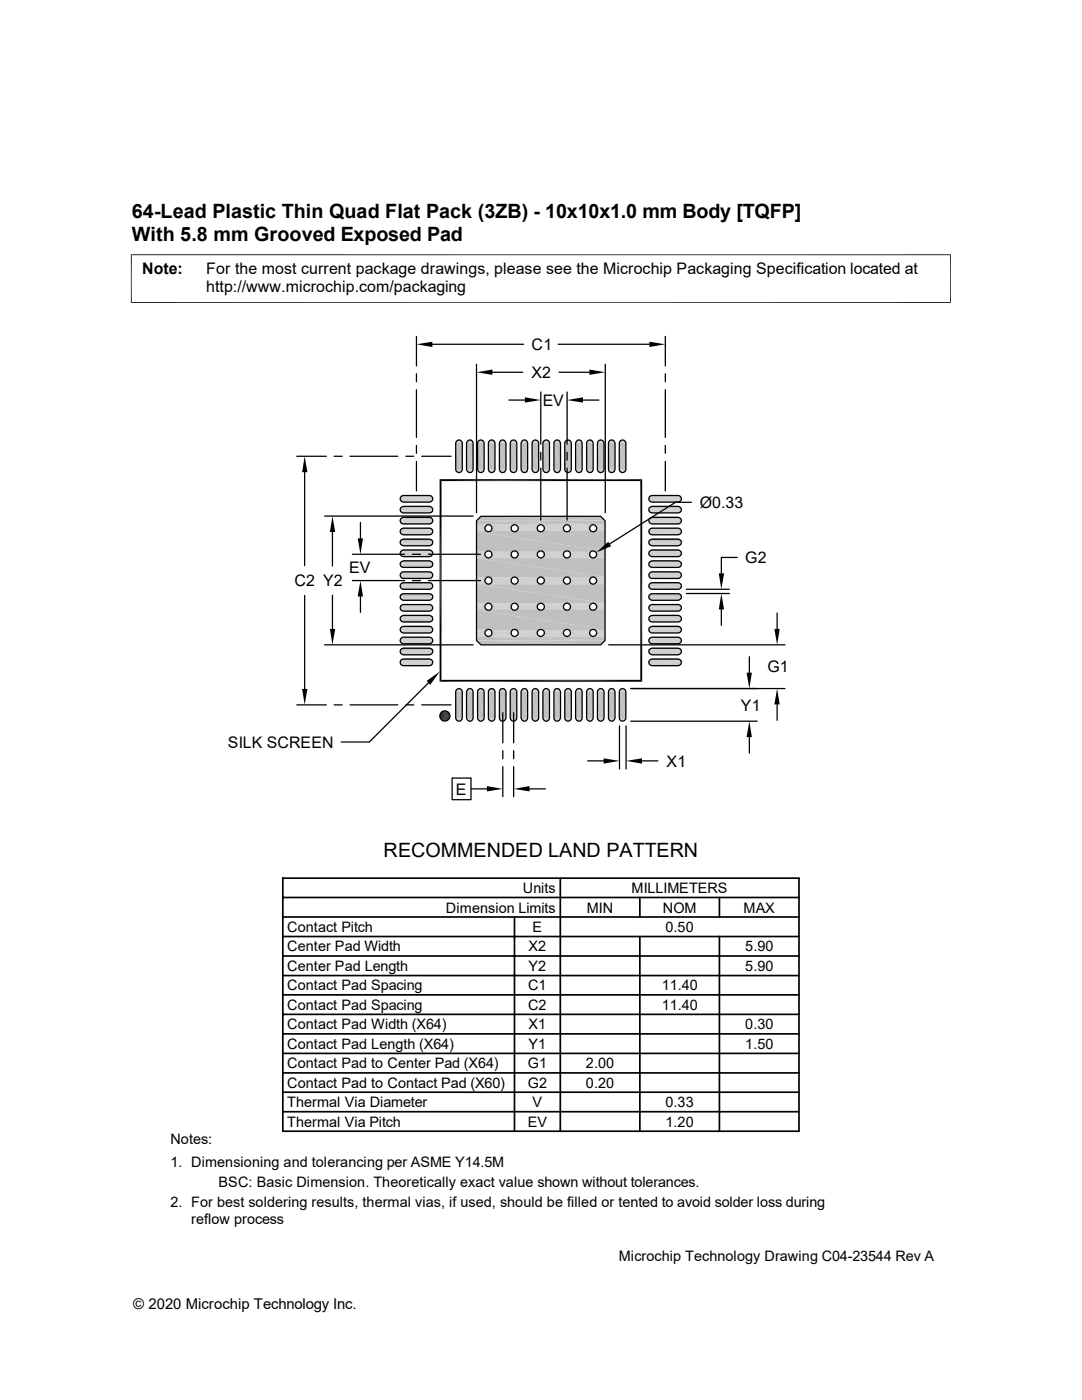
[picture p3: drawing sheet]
<svg xmlns="http://www.w3.org/2000/svg" width="216mm" height="279mm" viewBox="0 0 216 279" stroke-linecap="round" stroke-linejoin="round" font-family="sans-serif">
<defs><g id="words">
<g font-size="3.9">
<text x="26.3" y="43.5">64-Lead Plastic Thin Quad Flat Pack (3ZB) - 10x10x1.0 mm Body [TQFP]</text>
<text x="26.3" y="48">With 5.8 mm Grooved Exposed Pad</text>
<text x="76.5" y="171.1">RECOMMENDED LAND PATTERN</text>
</g>
<g font-size="3.2">
<text x="28.4" y="54.6">Note:</text>
<text x="41.1" y="54.6">For the most current package drawings, please see the Microchip Packaging Specification located at</text>
<text x="41.1" y="58.3">http://www.microchip.com/packaging</text>
<text x="106.1" y="69.9">C1</text>
<text x="106" y="75.4">X2</text>
<text x="108.3" y="81">EV</text>
<text x="139.6" y="101.3">Ø0.33</text>
<text x="148.7" y="112.4">G2</text>
<text x="58.8" y="117">C2 Y2</text>
<text x="69.7" y="114.4">EV</text>
<text x="153.1" y="134.2">G1</text>
<text x="147.8" y="141.8">Y1</text>
<text x="45.5" y="149.2">SILK SCREEN</text>
<text x="133" y="153">X1</text>
<text x="91" y="158.6">E</text>
</g>
<text font-size="3" x="26.6" y="261.3">© 2020 Microchip Technology Inc.</text>
<g font-size="2.9">
<text x="104.3" y="178.2">Units</text>
<text x="126" y="178.2">MILLIMETERS</text>
<text x="57.3" y="186">Contact Pitch</text>
<text x="89" y="182.1">Dimension Limits</text>
<text x="106.3" y="186">E</text>
<text x="117.1" y="182.1">MIN</text>
<text x="132.2" y="182.1">NOM</text>
<text x="132.8" y="186">0.50</text>
<text x="148.4" y="182.1">MAX</text>
<text x="57.3" y="189.9">Center Pad Width</text>
<text x="105.5" y="189.9">X2</text>
<text x="148.7" y="189.9">5.90</text>
<text x="57.3" y="197.7">Contact Pad Spacing</text>
<text x="57.3" y="193.8">Center Pad Length</text>
<text x="105.4" y="197.7">C1</text>
<text x="105.5" y="193.8">Y2</text>
<text x="132" y="197.7">11.40</text>
<text x="148.7" y="193.8">5.90</text>
<text x="57.3" y="201.5">Contact Pad Spacing</text>
<text x="105.4" y="201.5">C2</text>
<text x="132" y="201.5">11.40</text>
<text x="57.3" y="209.3">Contact Pad Length (X64)</text>
<text x="57.3" y="205.4">Contact Pad Width (X64)</text>
<text x="105.5" y="209.3">Y1</text>
<text x="105.5" y="205.4">X1</text>
<text x="148.7" y="209.3">1.50</text>
<text x="148.7" y="205.4">0.30</text>
<text x="57.3" y="213.2">Contact Pad to Center Pad (X64)</text>
<text x="105.3" y="213.2">G1</text>
<text x="116.9" y="213.2">2.00</text>
<text x="57.3" y="217.1">Contact Pad to Contact Pad (X60)</text>
<text x="57.3" y="221">Thermal Via Diameter</text>
<text x="105.3" y="217.1">G2</text>
<text x="106.3" y="221">V</text>
<text x="116.9" y="217.1">0.20</text>
<text x="132.8" y="221">0.33</text>
<text x="57.3" y="224.8">Thermal Via Pitch</text>
<text x="105.3" y="224.8">EV</text>
<text x="132.8" y="224.8">1.20</text>
<text x="34" y="232.9">1. Dimensioning and tolerancing per ASME Y14.5M</text>
<text x="34" y="228.3">Notes:</text>
<text x="43.6" y="236.9">BSC: Basic Dimension. Theoretically exact value shown without tolerances.</text>
<text x="34" y="240.9">2. For best soldering results, thermal vias, if used, should be filled or tented to avoid solder loss during</text>
<text x="38.1" y="244.3">reflow process</text>
<text x="123.5" y="251.6">Microchip Technology Drawing C04-23544 Rev A</text>
</g>
</g></defs>
<g fill="#c0c0c0">
<path d="M96 103l24.7 .9h-25.6z"/>
<path d="M96 103h23.8l.9 .9z"/>
<path d="M95.1 103.9l25.6 .8h-25.6z"/>
<path d="M95.1 103.9h25.6v.8z"/>
</g>
<g fill="none" stroke="#c0c0c0" stroke-width=".2">
<path d="M95.1 104.7h2.3M95.1 104.8h2.2M97.5 104.7h5.1M97.7 104.8h4.8M97.8 104.8h4.6M102.7 104.7h5.1M102.9 104.8h4.8M103 104.8h4.6M108 104.7h5.1M108.1 104.8h4.8M108.2 104.8h4.6M113.2 104.7h5.1"/>
<path d="M113.3 104.8h4.9M113.5 104.8h4.5M118.4 104.7h2.3M118.5 104.8h2.2M118.7 104.8h2"/>
</g>
<path d="M95.1 104.8l1.9 .1z" fill="#c0c0c0"/>
<path d="M95.1 104.8h2.1" fill="none" stroke="#c0c0c0" stroke-width=".2"/>
<path d="M118.8 104.9h1.9z" fill="#c0c0c0"/>
<path d="M97.9 104.9h4.3M103.1 104.9h4.4M108.3 104.9h4.4M113.6 104.9h4.3" fill="none" stroke="#c0c0c0" stroke-width=".2"/>
<g fill="#c0c0c0">
<path d="M95.1 104.9h1.8z"/>
<path d="M95.1 104.9h1.9z"/>
<path d="M118.9 104.9l1.8 .1z"/>
</g>
<path d="M98 105h4.2M103.2 105h4.2M108.5 105h4.1M113.7 105h4.1" fill="none" stroke="#c0c0c0" stroke-width=".2"/>
<g fill="#c0c0c0">
<path d="M95.1 104.9l1.8 .1z"/>
<path d="M95.1 104.9h1.8z"/>
<path d="M119 105l1.7 .2h-1.7z"/>
<path d="M119 105h1.7v.2z"/>
</g>
<path d="M98.1 105.1h4M103.3 105.1h4M108.5 105.1h4M113.7 105.1h4" fill="none" stroke="#c0c0c0" stroke-width=".2"/>
<g fill="#c0c0c0">
<path d="M95.1 105l1.7 .2h-1.7z"/>
<path d="M95.1 105h1.8l-.1 .2z"/>
<path d="M119 105.2l1.7 .1h-1.7z"/>
<path d="M119 105.2h1.7v.1z"/>
</g>
<path d="M98.1 105.2h3.9M103.3 105.2h3.9M108.6 105.2h3.9M113.8 105.2h3.9" fill="none" stroke="#c0c0c0" stroke-width=".2"/>
<g fill="#c0c0c0">
<path d="M95.1 105.2l1.7 .1h-1.7z"/>
<path d="M95.1 105.2h1.7v.1z"/>
<path d="M119 105.3l1.7 .1h-1.6z"/>
<path d="M119 105.3h1.7v.1z"/>
</g>
<path d="M98.2 105.3h3.8M103.4 105.3h3.8M108.6 105.3h3.8M113.8 105.3h3.8" fill="none" stroke="#c0c0c0" stroke-width=".2"/>
<g fill="#c0c0c0">
<path d="M95.1 105.3l1.6 .1h-1.6z"/>
<path d="M95.1 105.3h1.7l-.1 .1z"/>
<path d="M119.1 105.4l1.6 .1h-1.7z"/>
<path d="M119.1 105.4h1.6v.1z"/>
</g>
<path d="M98.2 105.5h3.8M103.4 105.5h3.8M108.6 105.5h3.8M113.8 105.5h3.8" fill="none" stroke="#c0c0c0" stroke-width=".2"/>
<g fill="#c0c0c0">
<path d="M95.1 105.4l1.7 .1h-1.7z"/>
<path d="M95.1 105.4h1.6l.1 .1z"/>
<path d="M119 105.5l1.7 .2h-1.7z"/>
<path d="M119 105.5h1.7v.2z"/>
</g>
<path d="M98.1 105.6h3.9M103.3 105.6h3.9M108.6 105.6h3.9M113.8 105.6h3.9" fill="none" stroke="#c0c0c0" stroke-width=".2"/>
<g fill="#c0c0c0">
<path d="M95.1 105.5l1.7 .2h-1.7z"/>
<path d="M95.1 105.5h1.7v.2z"/>
<path d="M119 105.7l1.7 .1h-1.7z"/>
<path d="M119 105.7h1.7v.1z"/>
</g>
<path d="M98.1 105.7h4M103.3 105.7h4M108.5 105.7h4M113.7 105.7h4" fill="none" stroke="#c0c0c0" stroke-width=".2"/>
<g fill="#c0c0c0">
<path d="M95.1 105.7l1.8 .1h-1.8z"/>
<path d="M95.1 105.7h1.7l.1 .1z"/>
<path d="M119 105.8l1.7 .1h-1.8z"/>
<path d="M119 105.8h1.7v.1z"/>
</g>
<path d="M98 105.9h4.2M103.2 105.9h4.2M108.5 105.9h4.1M113.7 105.9h4.1" fill="none" stroke="#c0c0c0" stroke-width=".2"/>
<g fill="#c0c0c0">
<path d="M95.1 105.8l1.8 .1h-1.8z"/>
<path d="M95.1 105.8h1.8v.1z"/>
<path d="M118.9 105.9l1.8 .1h-1.9z"/>
<path d="M118.9 105.9l1.8 .1z"/>
</g>
<path d="M97.9 106h4.3M103.1 106h4.4M108.3 106h4.4M113.6 106h4.3" fill="none" stroke="#c0c0c0" stroke-width=".2"/>
<path d="M95.1 105.9l1.9 .1z" fill="#c0c0c0"/>
<path d="M118.7 106h2" fill="none" stroke="#c0c0c0" stroke-width=".2"/>
<path d="M118.8 106h1.9z" fill="#c0c0c0"/>
<g fill="none" stroke="#c0c0c0" stroke-width=".2">
<path d="M95.1 106h2.1M95.1 106.1h2.2M95.1 106.1h2.3M97.5 106.1h5.1M97.7 106.1h4.8M97.8 106h4.6M102.7 106.1h5.1M102.9 106.1h4.8M103 106h4.6M108 106.1h5.1M108.1 106.1h4.8M108.2 106h4.6"/>
<path d="M113.2 106.1h5.1M113.3 106.1h4.9M113.5 106h4.5M118.4 106.1h2.3M118.5 106.1h2.2"/>
</g>
<g fill="#c0c0c0">
<path d="M95.1 106.1l25.6 3.8h-25.6z"/>
<path d="M95.1 106.1h25.6v3.8z"/>
</g>
<path d="M97.4 109.9l-2.3 .1M97.5 109.9h5.1M97.8 110h4.6M102.7 109.9h5.1M103 110h4.6M108 109.9h5.1M108.2 110h4.6M113.2 109.9h5.1M113.5 110h4.5M118.4 109.9h2.3M118.7 110h2" fill="none" stroke="#c0c0c0" stroke-width=".2"/>
<path d="M95.1 110l1.9 .1z" fill="#c0c0c0"/>
<path d="M95.1 110h2.1" fill="none" stroke="#c0c0c0" stroke-width=".2"/>
<path d="M118.8 110.1l1.9 .1z" fill="#c0c0c0"/>
<path d="M97.9 110.1h4.3M103.1 110.1h4.4M108.3 110.1h4.4M113.6 110.1h4.3" fill="none" stroke="#c0c0c0" stroke-width=".2"/>
<g fill="#c0c0c0">
<path d="M95.1 110.1l1.8 .1z"/>
<path d="M95.1 110.1h1.9z"/>
<path d="M118.9 110.2l1.8 .1h-1.7z"/>
<path d="M118.9 110.2h1.8v.1z"/>
</g>
<path d="M98 110.2h4.2M103.2 110.2h4.2M108.5 110.2h4.1M113.7 110.2h4.1" fill="none" stroke="#c0c0c0" stroke-width=".2"/>
<g fill="#c0c0c0">
<path d="M95.1 110.2l1.8 .1h-1.8z"/>
<path d="M95.1 110.2h1.8v.1z"/>
<path d="M119 110.3l1.7 .1h-1.7z"/>
<path d="M119 110.3h1.7v.1z"/>
</g>
<path d="M98.1 110.3h4M103.3 110.3h4M108.5 110.3h4M113.7 110.3h4" fill="none" stroke="#c0c0c0" stroke-width=".2"/>
<g fill="#c0c0c0">
<path d="M95.1 110.3l1.7 .1h-1.7z"/>
<path d="M95.1 110.3h1.8l-.1 .1z"/>
<path d="M119 110.4l1.7 .1h-1.7z"/>
<path d="M119 110.4h1.7v.1z"/>
</g>
<path d="M98.1 110.5h3.9M103.3 110.5h3.9M108.6 110.5h3.9M113.8 110.5h3.9" fill="none" stroke="#c0c0c0" stroke-width=".2"/>
<g fill="#c0c0c0">
<path d="M95.1 110.4l1.7 .1h-1.7z"/>
<path d="M95.1 110.4h1.7v.1z"/>
<path d="M119 110.5l1.7 .2h-1.6z"/>
<path d="M119 110.5h1.7v.2z"/>
</g>
<path d="M98.2 110.6h3.8M103.4 110.6h3.8M108.6 110.6h3.8M113.8 110.6h3.8" fill="none" stroke="#c0c0c0" stroke-width=".2"/>
<g fill="#c0c0c0">
<path d="M95.1 110.5l1.6 .2h-1.6z"/>
<path d="M95.1 110.5h1.7l-.1 .2z"/>
<path d="M119.1 110.7l1.6 .1h-1.7z"/>
<path d="M119.1 110.7h1.6v.1z"/>
</g>
<path d="M98.2 110.7h3.8M103.4 110.7h3.8M108.6 110.7h3.8M113.8 110.7h3.8" fill="none" stroke="#c0c0c0" stroke-width=".2"/>
<g fill="#c0c0c0">
<path d="M95.1 110.7l1.7 .1h-1.7z"/>
<path d="M95.1 110.7h1.6l.1 .1z"/>
<path d="M119 110.8l1.7 .1h-1.7z"/>
<path d="M119 110.8h1.7v.1z"/>
</g>
<path d="M98.1 110.8h3.9M103.3 110.8h3.9M108.6 110.8h3.9M113.8 110.8h3.9" fill="none" stroke="#c0c0c0" stroke-width=".2"/>
<g fill="#c0c0c0">
<path d="M95.1 110.8l1.7 .1h-1.7z"/>
<path d="M95.1 110.8h1.7v.1z"/>
<path d="M119 110.9l1.7 .1h-1.7z"/>
<path d="M119 110.9h1.7v.1z"/>
</g>
<path d="M98.1 111h4M103.3 111h4M108.5 111h4M113.7 111h4" fill="none" stroke="#c0c0c0" stroke-width=".2"/>
<g fill="#c0c0c0">
<path d="M95.1 110.9l1.8 .1h-1.8z"/>
<path d="M95.1 110.9h1.7l.1 .1z"/>
<path d="M118.9 111.1h1.8z"/>
<path d="M119 111l1.7 .1z"/>
</g>
<path d="M98 111.1h4.2M103.2 111.1h4.2M108.5 111.1h4.1M113.7 111.1h4.1" fill="none" stroke="#c0c0c0" stroke-width=".2"/>
<g fill="#c0c0c0">
<path d="M95.1 111l1.8 .1z"/>
<path d="M118.9 111.1l1.8 .1h-1.9z"/>
<path d="M118.9 111.1l1.8 .1z"/>
</g>
<path d="M97.9 111.2h4.3M103.1 111.2h4.4M108.3 111.2h4.4M113.6 111.2h4.3" fill="none" stroke="#c0c0c0" stroke-width=".2"/>
<path d="M95.1 111.1l1.9 .1z" fill="#c0c0c0"/>
<path d="M118.7 111.3h2" fill="none" stroke="#c0c0c0" stroke-width=".2"/>
<path d="M118.8 111.2l1.9 .1z" fill="#c0c0c0"/>
<g fill="none" stroke="#c0c0c0" stroke-width=".2">
<path d="M95.1 111.3h2.1M95.1 111.3h2.2M95.1 111.4h2.3M97.5 111.4h5.1M97.7 111.3h4.8M97.8 111.3h4.6M102.7 111.4h5.1M102.9 111.3h4.8M103 111.3h4.6M108 111.4h5.1M108.1 111.3h4.8M108.2 111.3h4.6"/>
<path d="M113.2 111.4h5.1M113.3 111.3h4.9M113.5 111.3h4.5M118.4 111.4h2.3M118.5 111.3h2.2"/>
</g>
<g fill="#c0c0c0">
<path d="M95.1 111.4l25.6 3.7h-25.6z"/>
<path d="M95.1 111.4h25.6v3.7z"/>
</g>
<path d="M95.1 115.2h2.3M95.1 115.2h2.2M97.5 115.2h5.1M97.7 115.2h4.8M102.7 115.2h5.1M102.9 115.2h4.8M108 115.2h5.1M108.1 115.2h4.8M113.2 115.2h5.1M113.3 115.2h4.9M118.4 115.2h2.3M118.5 115.2h2.2" fill="none" stroke="#c0c0c0" stroke-width=".2"/>
<path d="M95.1 115.2l1.9 .1z" fill="#c0c0c0"/>
<path d="M95.1 115.3h2.1" fill="none" stroke="#c0c0c0" stroke-width=".2"/>
<g fill="#c0c0c0">
<path d="M118.8 115.3l1.9 .1h-1.8z"/>
<path d="M118.8 115.3h1.9v.1z"/>
</g>
<path d="M97.9 115.3h4.3M103.1 115.3h4.4M108.3 115.3h4.4M113.6 115.3h4.3" fill="none" stroke="#c0c0c0" stroke-width=".2"/>
<g fill="#c0c0c0">
<path d="M95.1 115.3l1.8 .1h-1.8z"/>
<path d="M95.1 115.3h1.9l-.1 .1z"/>
<path d="M118.9 115.4l1.8 .1z"/>
</g>
<path d="M98 115.4h4.2M103.2 115.4h4.2M108.5 115.4h4.1M113.7 115.4h4.1" fill="none" stroke="#c0c0c0" stroke-width=".2"/>
<g fill="#c0c0c0">
<path d="M95.1 115.4l1.8 .1z"/>
<path d="M95.1 115.4h1.8z"/>
<path d="M119 115.5l1.7 .1h-1.7z"/>
<path d="M119 115.5h1.7v.1z"/>
</g>
<path d="M98.1 115.5h4M103.3 115.5h4M108.5 115.5h4M113.7 115.5h4" fill="none" stroke="#c0c0c0" stroke-width=".2"/>
<g fill="#c0c0c0">
<path d="M95.1 115.5l1.7 .1h-1.7z"/>
<path d="M95.1 115.5h1.8l-.1 .1z"/>
<path d="M119 115.6l1.7 .1h-1.7z"/>
<path d="M119 115.6h1.7v.1z"/>
</g>
<path d="M98.1 115.7h3.9M103.3 115.7h3.9M108.6 115.7h3.9M113.8 115.7h3.9" fill="none" stroke="#c0c0c0" stroke-width=".2"/>
<g fill="#c0c0c0">
<path d="M95.1 115.6l1.7 .1h-1.7z"/>
<path d="M95.1 115.6h1.7v.1z"/>
<path d="M119 115.7l1.7 .2h-1.6z"/>
<path d="M119 115.7h1.7v.2z"/>
</g>
<path d="M98.2 115.8h3.8M103.4 115.8h3.8M108.6 115.8h3.8M113.8 115.8h3.8" fill="none" stroke="#c0c0c0" stroke-width=".2"/>
<g fill="#c0c0c0">
<path d="M95.1 115.7l1.6 .2h-1.6z"/>
<path d="M95.1 115.7h1.7l-.1 .2z"/>
<path d="M119.1 115.9l1.6 .1h-1.7z"/>
<path d="M119.1 115.9h1.6v.1z"/>
</g>
<path d="M98.2 115.9h3.8M103.4 115.9h3.8M108.6 115.9h3.8M113.8 115.9h3.8" fill="none" stroke="#c0c0c0" stroke-width=".2"/>
<g fill="#c0c0c0">
<path d="M95.1 115.9l1.7 .1h-1.7z"/>
<path d="M95.1 115.9h1.6l.1 .1z"/>
<path d="M119 116l1.7 .1h-1.7z"/>
<path d="M119 116h1.7v.1z"/>
</g>
<path d="M98.1 116.1h3.9M103.3 116.1h3.9M108.6 116.1h3.9M113.8 116.1h3.9" fill="none" stroke="#c0c0c0" stroke-width=".2"/>
<g fill="#c0c0c0">
<path d="M95.1 116l1.7 .1h-1.7z"/>
<path d="M95.1 116h1.7v.1z"/>
<path d="M119 116.1l1.7 .1h-1.7z"/>
<path d="M119 116.1h1.7v.1z"/>
</g>
<path d="M98.1 116.2h4M103.3 116.2h4M108.5 116.2h4M113.7 116.2h4" fill="none" stroke="#c0c0c0" stroke-width=".2"/>
<g fill="#c0c0c0">
<path d="M95.1 116.1l1.8 .1h-1.8z"/>
<path d="M95.1 116.1h1.7l.1 .1z"/>
<path d="M119 116.2l1.7 .1h-1.8z"/>
<path d="M119 116.2l1.7 .1z"/>
</g>
<path d="M98 116.3h4.2M103.2 116.3h4.2M108.5 116.3h4.1M113.7 116.3h4.1" fill="none" stroke="#c0c0c0" stroke-width=".2"/>
<g fill="#c0c0c0">
<path d="M95.1 116.2l1.8 .1z"/>
<path d="M118.9 116.3l1.8 .2h-1.9z"/>
<path d="M118.9 116.3h1.8v.2z"/>
</g>
<path d="M97.9 116.4h4.3M103.1 116.4h4.4M108.3 116.4h4.4M113.6 116.4h4.3" fill="none" stroke="#c0c0c0" stroke-width=".2"/>
<g fill="#c0c0c0">
<path d="M95.1 116.3l1.9 .2h-1.9z"/>
<path d="M95.1 116.3h1.8l.1 .2z"/>
</g>
<path d="M118.7 116.5h2" fill="none" stroke="#c0c0c0" stroke-width=".2"/>
<path d="M118.8 116.5h1.9z" fill="#c0c0c0"/>
<g fill="none" stroke="#c0c0c0" stroke-width=".2">
<path d="M95.1 116.5h2.1M95.1 116.5h2.2M95.1 116.6h2.3M97.5 116.6h5.1M97.7 116.5h4.8M97.8 116.5h4.6M102.7 116.6h5.1M102.9 116.5h4.8M103 116.5h4.6M108 116.6h5.1M108.1 116.5h4.8M108.2 116.5h4.6"/>
<path d="M113.2 116.6h5.1M113.3 116.5h4.9M113.5 116.5h4.5M118.4 116.6h2.3M118.5 116.5h2.2"/>
</g>
<g fill="#c0c0c0">
<path d="M95.1 116.6l25.6 3.8h-25.6z"/>
<path d="M95.1 116.6h25.6v3.8z"/>
</g>
<g fill="none" stroke="#c0c0c0" stroke-width=".2">
<path d="M95.1 120.4h2.3M95.1 120.4h2.2M97.5 120.4h5.1M97.7 120.4h4.8M97.8 120.5h4.6M102.7 120.4h5.1M102.9 120.4h4.8M103 120.5h4.6M108 120.4h5.1M108.1 120.4h4.8M108.2 120.5h4.6M113.2 120.4h5.1"/>
<path d="M113.3 120.4h4.9M113.5 120.5h4.5M118.4 120.4h2.3M118.5 120.4h2.2M118.7 120.5h2"/>
</g>
<path d="M95.1 120.4l1.9 .1z" fill="#c0c0c0"/>
<path d="M95.1 120.5h2.1" fill="none" stroke="#c0c0c0" stroke-width=".2"/>
<path d="M118.8 120.5l1.9 .1z" fill="#c0c0c0"/>
<path d="M97.9 120.6h4.3M103.1 120.6h4.4M108.3 120.6h4.4M113.6 120.6h4.3" fill="none" stroke="#c0c0c0" stroke-width=".2"/>
<g fill="#c0c0c0">
<path d="M95.1 120.5l1.8 .1z"/>
<path d="M95.1 120.5h1.9z"/>
<path d="M118.9 120.6l1.8 .1z"/>
</g>
<path d="M98 120.7h4.2M103.2 120.7h4.2M108.5 120.7h4.1M113.7 120.7h4.1" fill="none" stroke="#c0c0c0" stroke-width=".2"/>
<g fill="#c0c0c0">
<path d="M95.1 120.6l1.8 .1z"/>
<path d="M95.1 120.6h1.8z"/>
<path d="M119 120.7l1.7 .1h-1.7z"/>
<path d="M119 120.7h1.7v.1z"/>
</g>
<path d="M98.1 120.8h4M103.3 120.8h4M108.5 120.8h4M113.7 120.8h4" fill="none" stroke="#c0c0c0" stroke-width=".2"/>
<g fill="#c0c0c0">
<path d="M95.1 120.7l1.7 .1h-1.7z"/>
<path d="M95.1 120.7h1.8l-.1 .1z"/>
<path d="M119 120.8l1.7 .1h-1.7z"/>
<path d="M119 120.8h1.7v.1z"/>
</g>
<path d="M98.1 120.9h3.9M103.3 120.9h3.9M108.6 120.9h3.9M113.8 120.9h3.9" fill="none" stroke="#c0c0c0" stroke-width=".2"/>
<g fill="#c0c0c0">
<path d="M95.1 120.8l1.7 .1h-1.7z"/>
<path d="M95.1 120.8h1.7v.1z"/>
<path d="M119 120.9l1.7 .2h-1.6z"/>
<path d="M119 120.9h1.7v.2z"/>
</g>
<path d="M98.2 121h3.8M103.4 121h3.8M108.6 121h3.8M113.8 121h3.8" fill="none" stroke="#c0c0c0" stroke-width=".2"/>
<g fill="#c0c0c0">
<path d="M95.1 120.9l1.6 .2h-1.6z"/>
<path d="M95.1 120.9h1.7l-.1 .2z"/>
<path d="M119.1 121.1l1.6 .1h-1.7z"/>
<path d="M119.1 121.1h1.6v.1z"/>
</g>
<path d="M98.2 121.1h3.8M103.4 121.1h3.8M108.6 121.1h3.8M113.8 121.1h3.8" fill="none" stroke="#c0c0c0" stroke-width=".2"/>
<g fill="#c0c0c0">
<path d="M95.1 121.1l1.7 .1h-1.7z"/>
<path d="M95.1 121.1h1.6l.1 .1z"/>
<path d="M119 121.2l1.7 .1h-1.7z"/>
<path d="M119 121.2h1.7v.1z"/>
</g>
<path d="M98.1 121.3h3.9M103.3 121.3h3.9M108.6 121.3h3.9M113.8 121.3h3.9" fill="none" stroke="#c0c0c0" stroke-width=".2"/>
<g fill="#c0c0c0">
<path d="M95.1 121.2l1.7 .1h-1.7z"/>
<path d="M95.1 121.2h1.7v.1z"/>
<path d="M119 121.3l1.7 .2h-1.7z"/>
<path d="M119 121.3h1.7v.2z"/>
</g>
<path d="M98.1 121.4h4M103.3 121.4h4M108.5 121.4h4M113.7 121.4h4" fill="none" stroke="#c0c0c0" stroke-width=".2"/>
<g fill="#c0c0c0">
<path d="M95.1 121.3l1.8 .2h-1.8z"/>
<path d="M95.1 121.3h1.7l.1 .2z"/>
<path d="M119 121.5l1.7 .1h-1.8z"/>
<path d="M119 121.5h1.7v.1z"/>
</g>
<path d="M98 121.5h4.2M103.2 121.5h4.2M108.5 121.5h4.1M113.7 121.5h4.1" fill="none" stroke="#c0c0c0" stroke-width=".2"/>
<g fill="#c0c0c0">
<path d="M95.1 121.5l1.8 .1h-1.8z"/>
<path d="M95.1 121.5h1.8v.1z"/>
<path d="M118.9 121.6l1.8 .1h-1.9z"/>
<path d="M118.9 121.6l1.8 .1z"/>
</g>
<path d="M97.9 121.6h4.3M103.1 121.6h4.4M108.3 121.6h4.4M113.6 121.6h4.3" fill="none" stroke="#c0c0c0" stroke-width=".2"/>
<path d="M95.1 121.6l1.9 .1z" fill="#c0c0c0"/>
<path d="M118.7 121.7h2" fill="none" stroke="#c0c0c0" stroke-width=".2"/>
<path d="M118.8 121.7l1.9 .1z" fill="#c0c0c0"/>
<g fill="none" stroke="#c0c0c0" stroke-width=".2">
<path d="M95.1 121.7h2.1M95.1 121.8h2.2M95.1 121.8h2.3M97.5 121.8h5.1M97.7 121.8h4.8M97.8 121.7h4.6M102.7 121.8h5.1M102.9 121.8h4.8M103 121.7h4.6M108 121.8h5.1M108.1 121.8h4.8M108.2 121.7h4.6"/>
<path d="M113.2 121.8h5.1M113.3 121.8h4.9M113.5 121.7h4.5M118.4 121.8h2.3M118.5 121.8h2.2"/>
</g>
<g fill="#c0c0c0">
<path d="M95.1 121.8l25.6 3.8h-25.6z"/>
<path d="M95.1 121.8h25.6v3.8z"/>
</g>
<g fill="none" stroke="#c0c0c0" stroke-width=".2">
<path d="M95.1 125.6h2.3M95.1 125.6h2.2M97.5 125.6h5.1M97.7 125.6h4.8M97.8 125.7h4.6M102.7 125.6h5.1M102.9 125.6h4.8M103 125.7h4.6M108 125.6h5.1M108.1 125.6h4.8M108.2 125.7h4.6M113.2 125.6h5.1"/>
<path d="M113.3 125.6h4.9M113.5 125.7h4.5M118.4 125.6h2.3M118.5 125.6h2.2M118.7 125.7h2"/>
</g>
<path d="M95.1 125.7h1.9z" fill="#c0c0c0"/>
<path d="M95.1 125.7h2.1" fill="none" stroke="#c0c0c0" stroke-width=".2"/>
<path d="M118.8 125.7l1.9 .1z" fill="#c0c0c0"/>
<path d="M97.9 125.8h4.3M103.1 125.8h4.4M108.3 125.8h4.4M113.6 125.8h4.3" fill="none" stroke="#c0c0c0" stroke-width=".2"/>
<g fill="#c0c0c0">
<path d="M95.1 125.7l1.8 .1z"/>
<path d="M95.1 125.7h1.9z"/>
<path d="M118.9 125.8l1.8 .1h-1.7z"/>
<path d="M118.9 125.8h1.8v.1z"/>
</g>
<path d="M98 125.9h4.2M103.2 125.9h4.2M108.5 125.9h4.1M113.7 125.9h4.1" fill="none" stroke="#c0c0c0" stroke-width=".2"/>
<g fill="#c0c0c0">
<path d="M95.1 125.8l1.8 .1h-1.8z"/>
<path d="M95.1 125.8h1.8v.1z"/>
<path d="M119 125.9l1.7 .2h-1.7z"/>
<path d="M119 125.9h1.7v.2z"/>
</g>
<path d="M98.1 126h4M103.3 126h4M108.5 126h4M113.7 126h4" fill="none" stroke="#c0c0c0" stroke-width=".2"/>
<g fill="#c0c0c0">
<path d="M95.1 125.9l1.7 .2h-1.7z"/>
<path d="M95.1 125.9h1.8l-.1 .2z"/>
<path d="M119 126.1l1.7 .1h-1.7z"/>
<path d="M119 126.1h1.7v.1z"/>
</g>
<path d="M98.1 126.1h3.9M103.3 126.1h3.9M108.6 126.1h3.9M113.8 126.1h3.9" fill="none" stroke="#c0c0c0" stroke-width=".2"/>
<g fill="#c0c0c0">
<path d="M95.1 126.1l1.7 .1h-1.7z"/>
<path d="M95.1 126.1h1.7v.1z"/>
<path d="M119 126.2l1.7 .1h-1.6z"/>
<path d="M119 126.2h1.7v.1z"/>
</g>
<path d="M98.2 126.3h3.8M103.4 126.3h3.8M108.6 126.3h3.8M113.8 126.3h3.8" fill="none" stroke="#c0c0c0" stroke-width=".2"/>
<g fill="#c0c0c0">
<path d="M95.1 126.2l1.6 .1h-1.6z"/>
<path d="M95.1 126.2h1.7l-.1 .1z"/>
<path d="M119.1 126.3l1.6 .1h-1.7z"/>
<path d="M119.1 126.3h1.6v.1z"/>
</g>
<path d="M98.2 126.4h3.8M103.4 126.4h3.8M108.6 126.4h3.8M113.8 126.4h3.8" fill="none" stroke="#c0c0c0" stroke-width=".2"/>
<g fill="#c0c0c0">
<path d="M95.1 126.3l1.7 .1h-1.7z"/>
<path d="M95.1 126.3h1.6l.1 .1z"/>
<path d="M119 126.4l1.7 .2h-1.7z"/>
<path d="M119 126.4h1.7v.2z"/>
</g>
<path d="M98.1 126.5h3.9M103.3 126.5h3.9M108.6 126.5h3.9M113.8 126.5h3.9" fill="none" stroke="#c0c0c0" stroke-width=".2"/>
<g fill="#c0c0c0">
<path d="M95.1 126.4l1.7 .2h-1.7z"/>
<path d="M95.1 126.4h1.7v.2z"/>
<path d="M119 126.6l1.7 .1h-1.7z"/>
<path d="M119 126.6h1.7v.1z"/>
</g>
<path d="M98.1 126.6h4M103.3 126.6h4M108.5 126.6h4M113.7 126.6h4" fill="none" stroke="#c0c0c0" stroke-width=".2"/>
<g fill="#c0c0c0">
<path d="M95.1 126.6l1.8 .1h-1.8z"/>
<path d="M95.1 126.6h1.7l.1 .1z"/>
<path d="M119 126.7l1.7 .1h-1.8z"/>
<path d="M119 126.7l1.7 .1z"/>
</g>
<path d="M98 126.7h4.2M103.2 126.7h4.2M108.5 126.7h4.1M113.7 126.7h4.1" fill="none" stroke="#c0c0c0" stroke-width=".2"/>
<g fill="#c0c0c0">
<path d="M95.1 126.7l1.8 .1z"/>
<path d="M118.8 126.9h1.9z"/>
<path d="M118.9 126.8l1.8 .1z"/>
</g>
<path d="M97.9 126.8h4.3M103.1 126.8h4.4M108.3 126.8h4.4M113.6 126.8h4.3" fill="none" stroke="#c0c0c0" stroke-width=".2"/>
<path d="M95.1 126.8l1.9 .1z" fill="#c0c0c0"/>
<path d="M118.7 126.9h2" fill="none" stroke="#c0c0c0" stroke-width=".2"/>
<path d="M118.8 126.9l1.9 .1z" fill="#c0c0c0"/>
<g fill="none" stroke="#c0c0c0" stroke-width=".2">
<path d="M95.1 126.9h2.1M95.1 127h2.2M95.1 127h2.3M97.5 127h5.1M97.7 127h4.8M97.8 126.9h4.6M102.7 127h5.1M102.9 127h4.8M103 126.9h4.6M108 127h5.1M108.1 127h4.8M108.2 126.9h4.6"/>
<path d="M113.2 127h5.1M113.3 127h4.9M113.5 126.9h4.5M118.4 127h2.3M118.5 127h2.2"/>
</g>
<g fill="#c0c0c0">
<path d="M95.1 127l25.6 .8h-25.6z"/>
<path d="M95.1 127h25.6v.8z"/>
<path d="M95.1 127.8l24.7 .9h-23.8z"/>
<path d="M95.1 127.8h25.6l-.9 .9z"/>
<path d="M91.5 87.8h.2z"/>
<path d="M93.6 87.8h.3z"/>
<path d="M95.8 87.8h.3z"/>
<path d="M98 87.8h.2z"/>
<path d="M100.2 87.8h.2z"/>
<path d="M102.4 87.8h.2z"/>
<path d="M104.5 87.8h.3z"/>
<path d="M106.7 87.8h.2z"/>
<path d="M108.9 87.8h.2z"/>
<path d="M111 87.8h.3z"/>
<path d="M113.2 87.8h.3z"/>
<path d="M115.4 87.8h.3z"/>
<path d="M117.6 87.8h.2z"/>
<path d="M119.8 87.8h.2z"/>
<path d="M121.9 87.8h.3z"/>
<path d="M124.1 87.8h.2z"/>
<path d="M124 87.8h.5z"/>
<path d="M124.1 87.8h.4z"/>
<path d="M121.8 87.8h.5z"/>
<path d="M121.9 87.8h.4z"/>
<path d="M119.6 87.8h.5z"/>
<path d="M119.8 87.8h.3z"/>
<path d="M117.5 87.8h.4z"/>
<path d="M117.6 87.8h.3z"/>
<path d="M115.3 87.8h.4z"/>
<path d="M113.1 87.8h.5z"/>
<path d="M113.2 87.8h.4z"/>
<path d="M111 87.8h.4z"/>
<path d="M108.8 87.8h.4z"/>
<path d="M108.9 87.8h.3z"/>
<path d="M106.6 87.8h.5z"/>
<path d="M106.7 87.8h.4z"/>
<path d="M104.4 87.8h.5z"/>
<path d="M104.5 87.8h.4z"/>
<path d="M102.2 87.8h.5z"/>
<path d="M102.4 87.8h.3z"/>
<path d="M100.1 87.8h.4z"/>
<path d="M100.2 87.8h.3z"/>
<path d="M97.9 87.8h.4z"/>
<path d="M98 87.8h.3z"/>
<path d="M95.7 87.8h.5z"/>
<path d="M95.8 87.8h.4z"/>
<path d="M93.6 87.8h.4z"/>
<path d="M91.4 87.8h.4z"/>
<path d="M91.5 87.8h.3z"/>
<path d="M123.9 87.9h.6z"/>
<path d="M124 87.8l.5 .1z"/>
<path d="M121.7 87.9h.7z"/>
<path d="M121.8 87.8l.6 .1z"/>
<path d="M119.5 87.9h.7z"/>
<path d="M119.6 87.8l.6 .1z"/>
<path d="M117.4 87.9h.6z"/>
<path d="M117.5 87.8l.5 .1z"/>
<path d="M115.2 87.9h.7z"/>
<path d="M115.3 87.8l.6 .1z"/>
<path d="M113 87.9h.7z"/>
<path d="M113.1 87.8l.6 .1z"/>
<path d="M110.8 87.9h.7z"/>
<path d="M111 87.8l.5 .1z"/>
<path d="M108.7 87.9h.6z"/>
<path d="M108.8 87.8l.5 .1z"/>
<path d="M106.5 87.9h.6z"/>
<path d="M106.6 87.8l.5 .1z"/>
<path d="M104.3 87.9h.7z"/>
<path d="M104.4 87.8l.6 .1z"/>
<path d="M102.2 87.9h.6z"/>
<path d="M102.2 87.8l.6 .1z"/>
<path d="M99.9 87.9h.7z"/>
<path d="M100.1 87.8l.5 .1z"/>
<path d="M97.8 87.9h.6z"/>
<path d="M97.9 87.8l.5 .1z"/>
<path d="M95.6 87.9h.7z"/>
<path d="M95.7 87.8l.6 .1z"/>
<path d="M93.4 87.9h.7z"/>
<path d="M93.6 87.8l.5 .1z"/>
<path d="M91.3 87.9h.6z"/>
<path d="M91.4 87.8l.5 .1z"/>
<path d="M123.9 87.9l.7 .1h-.8z"/>
<path d="M123.9 87.9l.7 .1z"/>
<path d="M121.7 87.9l.8 .1h-.9z"/>
<path d="M121.7 87.9l.8 .1z"/>
<path d="M119.5 88h.8z"/>
<path d="M119.5 87.9l.8 .1z"/>
<path d="M117.3 88h.8z"/>
<path d="M117.4 87.9l.7 .1z"/>
<path d="M115.1 88h.9z"/>
<path d="M115.2 87.9l.8 .1z"/>
<path d="M113 87.9l.7 .1h-.8z"/>
<path d="M113 87.9l.7 .1z"/>
<path d="M110.8 87.9l.8 .1h-.9z"/>
<path d="M110.8 87.9l.8 .1z"/>
<path d="M108.7 87.9l.7 .1h-.8z"/>
<path d="M108.7 87.9l.7 .1z"/>
<path d="M106.4 88h.8z"/>
<path d="M106.5 87.9l.7 .1z"/>
<path d="M104.2 88h.9z"/>
<path d="M104.3 87.9l.8 .1z"/>
<path d="M102.1 88h.8z"/>
<path d="M102.2 87.9l.7 .1z"/>
<path d="M99.9 88h.8z"/>
<path d="M99.9 87.9l.8 .1z"/>
<path d="M97.8 87.9l.8 .1h-.9z"/>
<path d="M97.8 87.9l.8 .1z"/>
<path d="M95.5 88h.9z"/>
<path d="M95.6 87.9l.8 .1z"/>
<path d="M93.4 87.9l.8 .1h-.9z"/>
<path d="M93.4 87.9l.8 .1z"/>
<path d="M91.2 88h.8z"/>
<path d="M91.3 87.9l.7 .1z"/>
<path d="M123.7 88h1z"/>
<path d="M123.8 88h.9z"/>
<path d="M121.5 88h1.1z"/>
<path d="M121.6 88h1z"/>
<path d="M119.4 88h1z"/>
<path d="M119.5 88h.9z"/>
<path d="M117.2 88h1z"/>
<path d="M117.3 88h.9z"/>
<path d="M115 88h1z"/>
<path d="M112.9 88h.9z"/>
<path d="M110.7 88h1z"/>
<path d="M108.5 88h1z"/>
<path d="M108.6 88h.9z"/>
<path d="M106.3 88h1z"/>
<path d="M106.4 88h.9z"/>
<path d="M104.1 88h1.1z"/>
<path d="M104.2 88h1z"/>
<path d="M102 88h1z"/>
<path d="M102.1 88h.9z"/>
<path d="M99.8 88h1z"/>
<path d="M99.9 88h.9z"/>
<path d="M97.6 88h1z"/>
<path d="M97.7 88h.9z"/>
<path d="M95.4 88h1z"/>
<path d="M93.3 88h1z"/>
<path d="M91.1 88h1z"/>
<path d="M91.2 88h.9z"/>
<path d="M123.7 88l1.1 .1h-1.1z"/>
<path d="M123.7 88h1l.1 .1z"/>
<path d="M121.5 88l1.1 .1h-1.1z"/>
<path d="M121.5 88h1.1v.1z"/>
<path d="M119.4 88l1 .1h-1.1z"/>
<path d="M119.4 88h1v.1z"/>
<path d="M117.2 88l1.1 .1h-1.2z"/>
<path d="M117.2 88h1l.1 .1z"/>
<path d="M115 88l1.1 .1h-1.1z"/>
<path d="M115 88h1l.1 .1z"/>
<path d="M112.9 88l1 .1h-1.1z"/>
<path d="M112.9 88h.9l.1 .1z"/>
<path d="M110.7 88l1 .1h-1.1z"/>
<path d="M110.7 88h1v.1z"/>
<path d="M108.5 88l1.1 .1h-1.2z"/>
<path d="M108.5 88h1l.1 .1z"/>
<path d="M106.3 88l1.1 .1h-1.1z"/>
<path d="M106.3 88h1l.1 .1z"/>
<path d="M104.1 88l1.1 .1h-1.1z"/>
<path d="M104.1 88h1.1v.1z"/>
<path d="M102 88l1 .1h-1.1z"/>
<path d="M102 88h1v.1z"/>
<path d="M99.8 88l1 .1h-1.1z"/>
<path d="M99.8 88h1v.1z"/>
<path d="M97.6 88l1.1 .1h-1.2z"/>
<path d="M97.6 88h1l.1 .1z"/>
<path d="M95.4 88l1.1 .1h-1.1z"/>
<path d="M95.4 88h1l.1 .1z"/>
<path d="M93.3 88l1 .1h-1.1z"/>
<path d="M93.3 88h1v.1z"/>
<path d="M91.1 88l1.1 .1h-1.2z"/>
<path d="M91.1 88h1l.1 .1z"/>
<path d="M123.7 88.1l1.1 .1z"/>
<path d="M121.5 88.1l1.2 .1z"/>
<path d="M119.3 88.1l1.2 .1z"/>
<path d="M117.1 88.1l1.2 .1z"/>
<path d="M115 88.1l1.1 .1h-1.2z"/>
<path d="M115 88.1l1.1 .1z"/>
<path d="M112.8 88.1l1.2 .1z"/>
<path d="M110.6 88.1l1.2 .1z"/>
<path d="M108.4 88.1l1.2 .1z"/>
<path d="M106.3 88.1l1.1 .1z"/>
<path d="M104.1 88.1l1.1 .1h-1.2z"/>
<path d="M104.1 88.1l1.1 .1z"/>
<path d="M101.9 88.1l1.2 .1z"/>
<path d="M99.7 88.1l1.2 .1z"/>
<path d="M97.5 88.1l1.2 .1z"/>
<path d="M95.4 88.1l1.2 .1z"/>
<path d="M93.2 88.1l1.2 .1h-1.3z"/>
<path d="M93.2 88.1l1.2 .1z"/>
<path d="M91 88.1l1.2 .1z"/>
<path d="M123.6 88.2l1.3 .1h-1.3z"/>
<path d="M123.6 88.2h1.2l.1 .1z"/>
<path d="M121.5 88.2l1.2 .1h-1.3z"/>
<path d="M121.5 88.2h1.2v.1z"/>
<path d="M119.3 88.2l1.2 .1h-1.2z"/>
<path d="M119.3 88.2h1.2v.1z"/>
<path d="M117.1 88.2l1.2 .1h-1.2z"/>
<path d="M117.1 88.2h1.2v.1z"/>
<path d="M114.9 88.2l1.3 .1h-1.3z"/>
<path d="M114.9 88.2h1.2l.1 .1z"/>
<path d="M112.7 88.2l1.3 .1h-1.3z"/>
<path d="M112.7 88.2h1.3v.1z"/>
<path d="M110.6 88.2l1.2 .1h-1.3z"/>
<path d="M110.6 88.2h1.2v.1z"/>
<path d="M108.4 88.2l1.2 .1h-1.2z"/>
<path d="M108.4 88.2h1.2v.1z"/>
<path d="M106.2 88.2l1.2 .1h-1.2z"/>
<path d="M106.2 88.2h1.2v.1z"/>
<path d="M104 88.2l1.3 .1h-1.3z"/>
<path d="M104 88.2h1.2l.1 .1z"/>
<path d="M101.9 88.2l1.2 .1h-1.3z"/>
<path d="M101.9 88.2h1.2v.1z"/>
<path d="M99.7 88.2l1.2 .1h-1.2z"/>
<path d="M99.7 88.2h1.2v.1z"/>
<path d="M97.5 88.2l1.3 .1h-1.3z"/>
<path d="M97.5 88.2h1.2l.1 .1z"/>
<path d="M95.3 88.2l1.3 .1h-1.3z"/>
<path d="M95.3 88.2h1.3v.1z"/>
<path d="M93.1 88.2l1.3 .1h-1.3z"/>
<path d="M93.1 88.2h1.3v.1z"/>
<path d="M91 88.2l1.2 .1h-1.3z"/>
<path d="M91 88.2h1.2v.1z"/>
<path d="M123.6 88.3l1.3 .1z"/>
<path d="M121.4 88.3l1.3 .1z"/>
<path d="M119.3 88.3l1.2 .1z"/>
<path d="M117.1 88.3l1.3 .1z"/>
<path d="M114.9 88.3l1.3 .1z"/>
<path d="M112.7 88.3l1.3 .1z"/>
<path d="M110.5 88.3l1.3 .1z"/>
<path d="M108.4 88.3l1.2 .1z"/>
<path d="M106.2 88.3l1.3 .1z"/>
<path d="M104 88.3l1.3 .1z"/>
<path d="M101.8 88.3l1.3 .1z"/>
<path d="M99.7 88.3l1.3 .1z"/>
<path d="M97.5 88.3l1.3 .1z"/>
<path d="M95.3 88.3l1.3 .1z"/>
<path d="M93.1 88.3l1.3 .1z"/>
<path d="M90.9 88.3l1.3 .1z"/>
<path d="M123.6 88.4l1.3 5.3h-1.3z"/>
<path d="M123.6 88.4h1.3v5.3z"/>
<path d="M121.4 88.4l1.3 5.3h-1.3z"/>
<path d="M121.4 88.4h1.3v5.3z"/>
<path d="M119.2 88.4l1.3 5.3h-1.3z"/>
<path d="M119.2 88.4h1.3v5.3z"/>
<path d="M117.1 88.4l1.3 5.3h-1.3z"/>
<path d="M117.1 88.4h1.3v5.3z"/>
<path d="M114.9 88.4l1.3 5.3h-1.3z"/>
<path d="M114.9 88.4h1.3v5.3z"/>
<path d="M112.7 88.4l1.3 5.3h-1.3z"/>
<path d="M112.7 88.4h1.3v5.3z"/>
<path d="M110.5 88.4l1.3 5.3h-1.3z"/>
<path d="M110.5 88.4h1.3v5.3z"/>
<path d="M108.3 88.4l1.3 5.3h-1.3z"/>
<path d="M108.3 88.4h1.3v5.3z"/>
<path d="M106.2 88.4l1.3 5.3h-1.3z"/>
<path d="M106.2 88.4h1.3v5.3z"/>
<path d="M104 88.4l1.3 5.3h-1.3z"/>
<path d="M104 88.4h1.3v5.3z"/>
<path d="M101.8 88.4l1.3 5.3h-1.3z"/>
<path d="M101.8 88.4h1.3v5.3z"/>
<path d="M99.7 88.4l1.3 5.3h-1.3z"/>
<path d="M99.7 88.4h1.3v5.3z"/>
<path d="M97.5 88.4l1.3 5.3h-1.3z"/>
<path d="M97.5 88.4h1.3v5.3z"/>
<path d="M95.3 88.4l1.3 5.3h-1.3z"/>
<path d="M95.3 88.4h1.3v5.3z"/>
<path d="M93.1 88.4l1.3 5.3h-1.3z"/>
<path d="M93.1 88.4h1.3v5.3z"/>
<path d="M90.9 88.4l1.3 5.3h-1.3z"/>
<path d="M90.9 88.4h1.3v5.3z"/>
<path d="M123.6 93.7l1.3 .1z"/>
<path d="M121.4 93.7l1.3 .1z"/>
<path d="M121.4 93.7h1.3z"/>
<path d="M119.2 93.7l1.3 .1z"/>
<path d="M117.1 93.7l1.2 .1z"/>
<path d="M117.1 93.7h1.3z"/>
<path d="M114.9 93.7l1.3 .1z"/>
<path d="M112.7 93.7l1.3 .1z"/>
<path d="M110.5 93.7l1.3 .1z"/>
<path d="M110.5 93.7h1.3z"/>
<path d="M108.3 93.7l1.3 .1z"/>
<path d="M106.2 93.7l1.2 .1z"/>
<path d="M106.2 93.7h1.3z"/>
<path d="M104 93.7l1.3 .1z"/>
<path d="M101.8 93.7l1.3 .1z"/>
<path d="M99.7 93.7l1.2 .1z"/>
<path d="M99.7 93.7h1.3z"/>
<path d="M97.5 93.7l1.3 .1z"/>
<path d="M95.3 93.7l1.3 .1z"/>
<path d="M95.3 93.7h1.3z"/>
<path d="M93.1 93.7l1.3 .1z"/>
<path d="M90.9 93.7l1.3 .1z"/>
<path d="M117.1 93.8h1.2z"/>
<path d="M123.6 93.8l1.2 .1h-1.2z"/>
<path d="M123.6 93.8h1.3l-.1 .1z"/>
<path d="M121.4 93.8l1.3 .1h-1.2z"/>
<path d="M121.4 93.8h1.3v.1z"/>
<path d="M119.3 93.8l1.2 .1h-1.2z"/>
<path d="M119.3 93.8h1.2v.1z"/>
<path d="M117.1 93.8l1.2 .1z"/>
<path d="M114.9 93.8l1.2 .1h-1.2z"/>
<path d="M114.9 93.8h1.3l-.1 .1z"/>
<path d="M112.7 93.8l1.3 .1h-1.3z"/>
<path d="M112.7 93.8h1.3v.1z"/>
<path d="M110.5 93.8l1.3 .1h-1.2z"/>
<path d="M110.5 93.8h1.3v.1z"/>
<path d="M108.4 93.8l1.2 .1h-1.2z"/>
<path d="M108.4 93.8h1.2v.1z"/>
<path d="M106.2 93.8l1.2 .1h-1.2z"/>
<path d="M106.2 93.8h1.2v.1z"/>
<path d="M104 93.8l1.2 .1h-1.2z"/>
<path d="M104 93.8h1.3l-.1 .1z"/>
<path d="M101.8 93.8l1.3 .1h-1.2z"/>
<path d="M101.8 93.8h1.3v.1z"/>
<path d="M99.7 93.8l1.2 .1h-1.2z"/>
<path d="M99.7 93.8h1.2v.1z"/>
<path d="M97.5 93.8l1.2 .1h-1.2z"/>
<path d="M97.5 93.8h1.3l-.1 .1z"/>
<path d="M95.3 93.8l1.3 .1h-1.3z"/>
<path d="M95.3 93.8h1.3v.1z"/>
<path d="M93.1 93.8l1.3 .1h-1.3z"/>
<path d="M93.1 93.8h1.3v.1z"/>
<path d="M90.9 93.8l1.3 .1h-1.2z"/>
<path d="M90.9 93.8h1.3v.1z"/>
<path d="M117.1 93.9h1.2z"/>
<path d="M123.6 93.9l1.2 .1z"/>
<path d="M123.6 93.9h1.2z"/>
<path d="M121.5 93.9l1.1 .1z"/>
<path d="M121.5 93.9h1.2z"/>
<path d="M119.3 93.9l1.1 .1z"/>
<path d="M119.3 93.9h1.2z"/>
<path d="M117.1 93.9l1.2 .1z"/>
<path d="M114.9 93.9l1.2 .1z"/>
<path d="M114.9 93.9h1.2z"/>
<path d="M112.7 93.9l1.2 .1z"/>
<path d="M112.7 93.9h1.3z"/>
<path d="M110.6 93.9l1.1 .1z"/>
<path d="M110.6 93.9h1.2z"/>
<path d="M108.4 93.9l1.2 .1z"/>
<path d="M108.4 93.9h1.2z"/>
<path d="M106.2 93.9l1.2 .1z"/>
<path d="M106.2 93.9h1.2z"/>
<path d="M104 93.9l1.2 .1z"/>
<path d="M104 93.9h1.2z"/>
<path d="M101.9 93.9l1.1 .1z"/>
<path d="M101.9 93.9h1.2z"/>
<path d="M99.7 93.9l1.1 .1z"/>
<path d="M99.7 93.9h1.2z"/>
<path d="M97.5 93.9l1.2 .1z"/>
<path d="M97.5 93.9h1.2z"/>
<path d="M95.3 93.9l1.2 .1z"/>
<path d="M95.3 93.9h1.3z"/>
<path d="M93.1 93.9l1.2 .1z"/>
<path d="M93.1 93.9h1.3z"/>
<path d="M91 93.9l1.2 .1z"/>
<path d="M91 93.9h1.2z"/>
<path d="M117.1 94h1.1z"/>
<path d="M117.1 94h1.2z"/>
<path d="M123.7 94l1 .1h-1z"/>
<path d="M123.7 94h1.1l-.1 .1z"/>
<path d="M121.5 94l1.1 .1h-1.1z"/>
<path d="M121.5 94h1.1v.1z"/>
<path d="M119.3 94l1.1 .1h-1z"/>
<path d="M119.3 94h1.1v.1z"/>
<path d="M117.2 94l1 .1z"/>
<path d="M117.2 94h1z"/>
<path d="M115 94l1 .1h-1z"/>
<path d="M115 94h1.1l-.1 .1z"/>
<path d="M112.8 94l1 .1h-.9z"/>
<path d="M112.8 94h1.1l-.1 .1z"/>
<path d="M110.6 94l1.1 .1h-1z"/>
<path d="M110.6 94h1.1v.1z"/>
<path d="M108.4 94l1.1 .1h-1z"/>
<path d="M108.4 94h1.2l-.1 .1z"/>
<path d="M106.3 94l1 .1h-1z"/>
<path d="M106.3 94h1.1l-.1 .1z"/>
<path d="M104.1 94l1.1 .1h-1.1z"/>
<path d="M104.1 94h1.1v.1z"/>
<path d="M101.9 94l1.1 .1h-1z"/>
<path d="M101.9 94h1.1v.1z"/>
<path d="M99.7 94l1.1 .1h-1z"/>
<path d="M99.7 94h1.1v.1z"/>
<path d="M97.5 94l1.1 .1h-1z"/>
<path d="M97.5 94h1.2l-.1 .1z"/>
<path d="M95.4 94l1 .1h-1z"/>
<path d="M95.4 94h1.1l-.1 .1z"/>
<path d="M93.2 94l1.1 .1h-1z"/>
<path d="M93.2 94h1.1v.1z"/>
<path d="M91 94l1.1 .1h-1z"/>
<path d="M91 94h1.2l-.1 .1z"/>
<path d="M117.2 94.1h1z"/>
<path d="M123.7 94.1l.9 .1z"/>
<path d="M123.7 94.1h1z"/>
<path d="M121.5 94.1l1 .1z"/>
<path d="M121.5 94.1h1.1z"/>
<path d="M119.4 94.1l.9 .1z"/>
<path d="M119.4 94.1h1z"/>
<path d="M117.2 94.1l.9 .1z"/>
<path d="M115 94.1l1 .1z"/>
<path d="M115 94.1h1z"/>
<path d="M112.9 94.1l.8 .1z"/>
<path d="M112.9 94.1h.9z"/>
<path d="M110.7 94.1l.9 .1z"/>
<path d="M110.7 94.1h1z"/>
<path d="M108.5 94.1l.9 .1z"/>
<path d="M108.5 94.1h1z"/>
<path d="M106.3 94.1l.9 .1z"/>
<path d="M106.3 94.1h1z"/>
<path d="M104.1 94.1l1 .1z"/>
<path d="M104.1 94.1h1.1z"/>
<path d="M102 94.1l.9 .1z"/>
<path d="M102 94.1h1z"/>
<path d="M99.8 94.1l.9 .1z"/>
<path d="M99.8 94.1h1z"/>
<path d="M97.6 94.1l1 .1z"/>
<path d="M97.6 94.1h1z"/>
<path d="M95.4 94.1l1 .1z"/>
<path d="M95.4 94.1h1z"/>
<path d="M93.3 94.1l.9 .1z"/>
<path d="M93.3 94.1h1z"/>
<path d="M91.1 94.1l.9 .1z"/>
<path d="M91.1 94.1h1z"/>
<path d="M117.3 94.2h.8z"/>
<path d="M123.8 94.2h.7z"/>
<path d="M123.8 94.2h.8z"/>
<path d="M121.6 94.2h.8z"/>
<path d="M121.6 94.2h.9z"/>
<path d="M119.5 94.2h.7z"/>
<path d="M119.5 94.2h.8z"/>
<path d="M117.3 94.2h.7z"/>
<path d="M115.1 94.2h.8z"/>
<path d="M115.1 94.2h.9z"/>
<path d="M112.9 94.2h.8z"/>
<path d="M110.7 94.2h.8z"/>
<path d="M110.7 94.2h.9z"/>
<path d="M108.6 94.2h.7z"/>
<path d="M108.6 94.2h.8z"/>
<path d="M106.4 94.2h.7z"/>
<path d="M106.4 94.2h.8z"/>
<path d="M104.2 94.2h.8z"/>
<path d="M104.2 94.2h.9z"/>
<path d="M102.1 94.2h.7z"/>
<path d="M102.1 94.2h.8z"/>
<path d="M99.9 94.2h.7z"/>
<path d="M99.9 94.2h.8z"/>
<path d="M97.7 94.2h.7z"/>
<path d="M97.7 94.2h.9z"/>
<path d="M95.5 94.2h.8z"/>
<path d="M95.5 94.2h.9z"/>
<path d="M93.3 94.2h.8z"/>
<path d="M93.3 94.2h.9z"/>
<path d="M91.2 94.2h.7z"/>
<path d="M91.2 94.2h.8z"/>
<path d="M117.4 94.2l.5 .1z"/>
<path d="M117.4 94.2h.6z"/>
<path d="M123.9 94.2l.6 .1z"/>
<path d="M123.9 94.2h.6z"/>
<path d="M121.7 94.2l.6 .1z"/>
<path d="M121.7 94.2h.7z"/>
<path d="M119.5 94.2l.6 .1z"/>
<path d="M117.4 94.3h.5z"/>
<path d="M115.2 94.2l.5 .1z"/>
<path d="M115.2 94.2h.7z"/>
<path d="M113 94.2l.6 .1z"/>
<path d="M113 94.2h.7z"/>
<path d="M110.8 94.2l.6 .1z"/>
<path d="M110.8 94.2h.7z"/>
<path d="M108.7 94.2l.5 .1z"/>
<path d="M108.7 94.2h.6z"/>
<path d="M106.5 94.2l.6 .1z"/>
<path d="M106.5 94.2h.6z"/>
<path d="M104.3 94.2l.6 .1z"/>
<path d="M104.3 94.2h.7z"/>
<path d="M102.2 94.2l.5 .1z"/>
<path d="M102.2 94.2h.6z"/>
<path d="M99.9 94.2l.6 .1z"/>
<path d="M97.8 94.2l.5 .1z"/>
<path d="M97.8 94.2h.6z"/>
<path d="M95.6 94.2l.6 .1z"/>
<path d="M95.6 94.2h.7z"/>
<path d="M93.4 94.2l.6 .1z"/>
<path d="M93.4 94.2h.7z"/>
<path d="M91.3 94.2l.5 .1z"/>
<path d="M91.3 94.2h.6z"/>
<path d="M117.5 94.3h.3z"/>
<path d="M117.5 94.3h.4z"/>
<path d="M91.5 94.3h.2z"/>
<path d="M93.6 94.3h.3z"/>
<path d="M95.8 94.3h.3z"/>
<path d="M98 94.3h.2z"/>
<path d="M100.2 94.3h.2z"/>
<path d="M102.4 94.3h.2z"/>
<path d="M104.5 94.3h.3z"/>
<path d="M106.7 94.3h.2z"/>
<path d="M108.9 94.3h.2z"/>
<path d="M111 94.3h.3z"/>
<path d="M113.2 94.3h.3z"/>
<path d="M115.4 94.3h.3z"/>
<path d="M117.6 94.3h.2z"/>
<path d="M119.8 94.3h.2z"/>
<path d="M121.9 94.3h.3z"/>
<path d="M124.1 94.3h.2z"/>
<path d="M124 94.3h.3z"/>
<path d="M124 94.3h.5z"/>
<path d="M121.8 94.3h.4z"/>
<path d="M121.8 94.3h.5z"/>
<path d="M119.6 94.3h.4z"/>
<path d="M119.6 94.3h.5z"/>
<path d="M115.3 94.3h.4z"/>
<path d="M113.1 94.3h.4z"/>
<path d="M113.1 94.3h.5z"/>
<path d="M111 94.3h.4z"/>
<path d="M108.8 94.3h.3z"/>
<path d="M108.8 94.3h.4z"/>
<path d="M106.6 94.3h.3z"/>
<path d="M106.6 94.3h.5z"/>
<path d="M104.4 94.3h.4z"/>
<path d="M104.4 94.3h.5z"/>
<path d="M102.2 94.3h.4z"/>
<path d="M102.2 94.3h.5z"/>
<path d="M100.1 94.3h.3z"/>
<path d="M100.1 94.3h.4z"/>
<path d="M97.9 94.3h.3z"/>
<path d="M97.9 94.3h.4z"/>
<path d="M95.7 94.3h.4z"/>
<path d="M95.7 94.3h.5z"/>
<path d="M93.6 94.3h.4z"/>
<path d="M91.4 94.3h.3z"/>
<path d="M91.4 94.3h.4z"/>
</g>
<g fill="none" stroke="#c0c0c0" stroke-width=".2">
<path d="M79.8 99.4h6.6M79.8 99.5h6.6M79.8 99.6h6.6M79.8 99.7h6.6M79.9 99.3h6.4M79.9 99.8h6.4M79.9 99.2h6.4M79.9 99.9h6.4M80 99.2h6.2M80 99.1h6.2M80 100h6.2M80.1 99h6"/>
<path d="M80.2 99h5.8M80.2 98.9h5.8M80.3 98.9h5.6M129.5 99.4h6.5M129.5 99.5h6.5M129.5 99.6h6.5M129.5 99.7h6.5M129.5 99.3h6.4M129.5 99.8h6.4M129.5 99.2h6.3M129.5 99.2h6.4M129.5 99.9h6.4"/>
<path d="M129.6 100h6.2M129.6 99.1h6.2M129.7 99h6.1M129.8 99h5.8M129.8 98.9h5.8M130 98.9h5.5M79.8 101.6h6.6M79.8 101.7h6.6M79.8 101.8h6.6M79.8 101.9h6.6M79.8 103.7h6.6M79.8 103.8h6.6"/>
<path d="M79.8 103.9h6.6M79.8 104h6.6M79.8 104.1h6.6M79.8 105.9h6.6M79.8 106h6.6M79.8 106.1h6.6M79.8 106.2h6.6M79.8 106.3h6.6M79.8 108.1h6.6M79.8 108.2h6.6M79.8 108.3h6.6M79.8 108.4h6.6"/>
<path d="M79.8 110.2h6.6M79.8 110.3h6.6M79.8 110.4h6.6M79.8 110.5h6.6M79.8 110.6h6.6M79.8 112.4h6.6M79.8 112.5h6.6M79.8 112.7h6.6M79.8 112.8h6.6M79.8 114.6h6.6M79.8 114.7h6.6M79.8 114.8h6.6"/>
<path d="M79.8 114.9h6.6M79.8 115h6.6M79.8 116.8h6.6M79.8 116.9h6.6M79.8 117h6.6M79.8 117.1h6.6M79.8 119h6.6M79.8 119.1h6.6M79.8 119.2h6.6M79.9 101.4h6.4M79.9 101.5h6.4M79.9 102h6.4"/>
<path d="M79.9 103.6h6.4M79.9 103.7h6.4M79.9 105.8h6.4M79.9 106.3h6.4M79.9 106.4h6.4M79.9 108h6.4M79.9 108.5h6.4M79.9 110.2h6.4M79.9 110.7h6.4M79.9 112.3h6.4M79.9 112.4h6.4M79.9 112.8h6.4"/>
<path d="M79.9 112.9h6.4M79.9 114.5h6.4M79.9 115h6.4M79.9 115.1h6.4M79.9 116.7h6.4M79.9 117.2h6.4M79.9 118.8h6.4M79.9 118.9h6.4M79.9 119.4h6.4M79.9 102.1h6.4M79.9 104.2h6.4M79.9 105.7h6.4"/>
<path d="M79.9 107.9h6.4M79.9 108.6h6.4M79.9 110.1h6.4M79.9 110.8h6.4M79.9 112.2h6.4M79.9 114.4h6.4M79.9 116.6h6.4M79.9 117.3h6.4M79.9 119.5h6.4M80 101.3h6.2M80 103.5h6.2M80 104.3h6.2"/>
<path d="M80 106.5h6.2M80 107.9h6.2M80 108.6h6.2M80 110h6.2M80 110.8h6.2M80 112.2h6.2M80 113h6.2M80 114.4h6.2M80 115.2h6.2M80 116.6h6.2M80 117.3h6.2M80 118.7h6.2"/>
<path d="M80 119.5h6.2M80 101.2h6.2M80 102.2h6.2M80 103.4h6.2M80 104.4h6.2M80 105.6h6.2M80 107.8h6.2M80 108.7h6.2M80 110.9h6.2M80 112.1l6.2 .1M80 113.1h6.2M80 114.3h6.2"/>
<path d="M80 116.5h6.2M80 117.4h6.2M80 117.5h6.2M80 118.6h6.2M80 119.6h6.2M80.1 100.1h6M80.1 102.3h6M80.1 103.4h6M80.1 104.4h6M80.1 105.6h6M80.1 106.6h6M80.1 107.7h6"/>
<path d="M80.1 108.8h6M80.1 109.9h6M80.1 110.9h6M80.1 112.1h6M80.1 113.1h6M80.1 114.2h6M80.1 115.3h6M80.1 116.4h6M80.1 118.6h6M80.1 119.7h6M80.1 101.2h6M80.1 103.3h6"/>
<path d="M80.1 104.5h6M80.1 105.5h6M80.1 111h6M80.1 117.5h6M80.2 100.1h5.8M80.2 102.3h5.8M80.2 104.5h5.8M80.2 105.5h5.8M80.2 107.7h5.8M80.2 109.8h5.8M80.2 111h5.8M80.2 113.2h5.8"/>
<path d="M80.2 114.2h5.8M80.2 115.4h5.8M80.2 116.4h5.8M80.2 101.1h5.8M80.2 106.7h5.8M80.2 108.9h5.8M80.2 112h5.8M80.2 117.6h5.8M80.2 118.5h5.8M80.2 119.7h5.8M80.3 100.2h5.6M80.3 102.3h5.6"/>
<path d="M80.3 103.3h5.6M80.3 108.9h5.6M80.3 113.2h5.6M80.3 114.2h5.6M80.3 119.8h5.6M80.3 107.6h5.6M80.3 109.8h5.6M80.3 111.1h5.6M80.3 118.5h5.6M80.4 100.2h5.4M80.4 101.1h5.4M80.4 104.5h5.4"/>
<path d="M80.4 112h5.4M80.4 115.4h5.4M86.2 106.5l-6.2 .1M86.2 115.2l-6.2 .1M86.3 104.1l-6.4 .1M86.4 119.3h-6.6M129.5 101.6h6.5M129.5 101.7h6.5M129.5 101.8h6.5M129.5 101.9h6.5M129.5 103.7h6.5M129.5 103.8h6.5"/>
<path d="M129.5 103.9h6.5M129.5 104.1h6.5M129.5 105.9h6.5M129.5 106h6.5M129.5 106.1h6.5M129.5 106.2h6.5M129.5 108.1h6.5M129.5 108.2h6.5M129.5 108.3h6.5M129.5 108.4h6.5M129.5 110.2h6.5M129.5 110.3h6.5"/>
<path d="M129.5 110.4h6.5M129.5 110.5h6.5M129.5 110.6h6.5M129.5 112.4h6.5M129.5 112.5h6.5M129.5 112.7h6.5M129.5 112.8h6.5M129.5 114.6h6.5M129.5 114.7h6.5M129.5 114.8h6.5M129.5 115h6.5M129.5 116.8h6.5"/>
<path d="M129.5 116.9h6.5M129.5 117h6.5M129.5 117.1h6.5M129.5 119h6.5M129.5 119.1h6.5M129.5 119.2h6.5M129.5 119.3h6.5M129.5 101.4h6.4M129.5 101.5h6.4M129.5 102h6.4M129.5 103.6h6.4M129.5 103.7h6.4"/>
<path d="M129.5 104.2h6.4M129.5 105.8h6.4M129.5 106.3h6.4M129.5 108h6.4M129.5 108.5h6.4M129.5 110.2h6.4M129.5 110.7h6.4M129.5 112.3h6.4M129.5 112.4h6.4M129.5 112.9h6.4M129.5 114.5h6.4M129.5 115.1h6.4"/>
<path d="M129.5 116.7h6.4M129.5 117.2h6.4M129.5 118.8h6.4M129.5 118.9h6.4M129.5 119.4h6.4M129.5 101.3h6.3M129.5 102.1h6.4M129.5 103.5h6.3M129.5 104.3h6.4M129.5 105.7h6.4M129.5 106.4h6.4M129.5 107.9h6.3"/>
<path d="M129.5 107.9h6.4M129.5 108.6h6.4M129.5 110h6.3M129.5 110.1h6.4M129.5 110.8h6.4M129.5 112.2h6.3M129.5 112.2h6.4M129.5 113h6.4M129.5 114.4h6.3M129.5 114.4h6.4M129.5 116.6h6.3M129.5 116.6h6.4"/>
<path d="M129.5 117.3h6.4M129.5 118.7h6.3M129.5 119.5h6.4M129.6 102.2h6.2M129.6 104.4h6.2M129.6 106.6h6.2M129.6 108.7h6.2M129.6 110.9h6.2M129.6 113.1h6.2M129.6 115.2h6.2M129.6 117.4h6.2M129.6 119.6h6.2"/>
<path d="M129.6 101.2h6.2M129.6 101.3h6.2M129.6 103.4h6.2M129.6 105.6h6.2M129.6 107.8h6.2M129.6 110h6.2M129.6 112.1l6.2 .1M129.6 114.3h6.2M129.6 116.5h6.2M129.6 118.6h6.2M129.6 118.7h6.2M129.7 100.1h6.1"/>
<path d="M129.7 102.3h6.1M129.7 103.4h6.1M129.7 104.4h6.1M129.7 105.6h6.1M129.7 106.6h6.1M129.7 107.7h6.1M129.7 108.8h6.1M129.7 109.9h6.1M129.7 111h6.1M129.7 112.1h6.1M129.7 113.1h6.1M129.7 114.2h6.1"/>
<path d="M129.7 115.3h6.1M129.7 116.4h6.1M129.7 117.5h6.1M129.7 118.6h6.1M129.7 119.7h6.1M129.8 101.2h5.9M129.8 103.3h5.9M129.8 105.5h5.9M129.8 112.1h5.9M129.8 116.4h5.9M129.8 100.1h5.8M129.8 102.3h5.8"/>
<path d="M129.8 104.5h5.8M129.8 105.5h5.8M129.8 106.7h5.8M129.8 107.7h5.8M129.8 108.8h5.8M129.8 109.8h5.8M129.8 111h5.8M129.8 113.2h5.8M129.8 114.2h5.8M129.8 115.4h5.8M129.8 116.4h5.8M129.8 117.5h5.8"/>
<path d="M129.8 119.7h5.8M129.8 101.1h5.8M129.8 112h5.8M129.8 118.5h5.8M129.9 100.2h5.7M129.9 102.3h5.7M129.9 103.3h5.7M129.9 106.7h5.7M129.9 108.9h5.7M129.9 113.2h5.7M129.9 114.2h5.7M129.9 117.6h5.7"/>
<path d="M129.9 119.8h5.7M130 107.6h5.5M130 109.8h5.5M130 118.5h5.5M130 100.2h5.4M130 101.1h5.4M130 104.5h5.4M130 111.1h5.4M130 112h5.4M130 115.4h5.4M79.8 121.1h6.6M79.8 121.2h6.6"/>
<path d="M79.8 121.3h6.6M79.8 121.4h6.6M79.8 121.5h6.6M79.8 123.3h6.6M79.8 123.4h6.6M79.8 123.5h6.6M79.8 123.6h6.6M79.8 123.7h6.6M79.8 125.5h6.6M79.8 125.6h6.6M79.8 125.7h6.6M79.8 125.8h6.6"/>
<path d="M79.8 127.7h6.6M79.8 127.8h6.6M79.8 127.9h6.6M79.8 128h6.6M79.8 129.8h6.6M79.8 129.9h6.6M79.8 130.1h6.6M79.8 130.2h6.6M79.8 132h6.6M79.8 132.1h6.6M79.8 132.2h6.6M79.8 132.3h6.6"/>
<path d="M79.8 132.4h6.6M79.9 121h6.4M79.9 121.1h6.4M79.9 121.6h6.4M79.9 123.2h6.4M79.9 123.3h6.4M79.9 123.7h6.4M79.9 123.8h6.4M79.9 125.4h6.4M79.9 125.9h6.4M79.9 127.6h6.4M79.9 129.7h6.4"/>
<path d="M79.9 129.8h6.4M79.9 130.2h6.4M79.9 130.3h6.4M79.9 131.9h6.4M79.9 132h6.4M79.9 123.1h6.4M79.9 125.3h6.4M79.9 126h6.4M79.9 127.5h6.4M79.9 128.2h6.4M79.9 130.4h6.4M79.9 131.8h6.4"/>
<path d="M79.9 132.5h6.4M80 120.9h6.2M80 123.1h6.2M80 123.9h6.2M80 125.3h6.3M80 126h6.3M80 127.4h6.3M80 128.2h6.3M80 129.6h6.3M80 130.4h6.3M80 131.8h6.3M80 120.8h6.2"/>
<path d="M80 121.7h6.2M80 121.8h6.2M80 123h6.2M80 124h6.2M80 125.2h6.2M80 126.1h6.2M80 127.4h6.2M80 128.3h6.2M80 129.6h6.2M80 130.5h6.2M80 131.8h6.2M80 132.6h6.2"/>
<path d="M80.1 125.1h6M80.1 125.2h6.1M80.1 126.2h6M80.1 127.3h6M80.1 127.4h6.1M80.1 129.5h6.1M80.1 130.5h6.1M80.1 130.5h6M80.1 131.7h6M80.1 132.7h6.1M80.1 132.7h6M80.1 121.8h6"/>
<path d="M80.1 123h6M80.1 124h6M80.1 120.8h6M80.1 121.9h6M80.1 122.9h6M80.1 128.4h6M80.1 129.5h6M80.1 131.6h6M80.2 120.7h5.8M80.2 121.9h5.8M80.2 124.1h5.8M80.2 125.1h5.8"/>
<path d="M80.2 126.3h5.8M80.2 130.6h5.8M80.2 131.6h5.8M80.2 132.8h5.8M80.2 122.9h5.8M80.3 124.1h5.6M80.3 125h5.6M80.3 127.2h5.7M80.3 129.4h5.7M80.3 130.6h5.6M80.3 131.6h5.6M80.3 132.8h5.6"/>
<path d="M80.3 122h5.6M80.3 128.5h5.6M80.3 129.4h5.6M80.4 122.8h5.4M80.4 126.3h5.4M86 128.4l-5.7 .1M86.2 128.3l-6.1 .1M86.3 128.1h-6.4M86.3 132.4l-6.4 .1M129.5 121.1h6.5M129.5 121.2h6.5M129.5 121.3h6.5"/>
<path d="M129.5 121.5h6.5M129.5 123.3h6.5M129.5 123.4h6.5M129.5 123.5h6.5M129.5 123.7h6.5M129.5 125.5h6.5M129.5 125.6h6.5M129.5 125.7h6.5M129.5 125.8h6.5M129.5 127.7h6.5M129.5 127.8h6.5M129.5 127.9h6.5"/>
<path d="M129.5 128h6.5M129.5 129.8h6.5M129.5 129.9h6.5M129.5 130.1h6.5M129.5 130.2h6.5M129.5 132h6.5M129.5 132.1h6.5M129.5 132.2h6.5M129.5 132.3h6.5M129.5 132.4h6.5M129.5 121h6.4M129.5 121.1h6.4"/>
<path d="M129.5 121.6h6.4M129.5 123.2h6.4M129.5 123.3h6.4M129.5 123.8h6.4M129.5 125.4h6.4M129.5 125.9h6.4M129.5 127.6h6.4M129.5 129.7h6.4M129.5 130.2h6.4M129.5 130.3h6.4M129.5 131.9h6.4M129.5 120.9h6.3"/>
<path d="M129.5 121.7h6.4M129.5 123.1h6.3M129.5 123.1h6.4M129.5 123.9h6.4M129.5 125.3h6.3M129.5 125.3h6.4M129.5 126h6.4M129.5 127.5h6.4M129.5 128.2h6.4M129.5 128.2h6.3M129.5 129.6h6.4M129.5 130.4h6.4"/>
<path d="M129.5 130.4h6.3M129.5 131.8h6.4M129.6 121.8h6.2M129.6 124h6.2M129.6 126.1h6.2M129.6 127.4h6.2M129.6 129.5h6.2M129.6 131.7h6.2M129.6 120.8h6.2M129.6 120.9h6.2M129.6 123h6.2M129.6 125.2h6.2"/>
<path d="M129.6 128.3h6.2M129.6 130.5h6.2M129.6 132.6h6.2M129.6 132.7h6.2M129.7 121.8h6.1M129.7 123h6.1M129.7 124h6.1M129.7 125.1h6.1M129.7 126.2h6.1M129.7 127.3h6.1M129.7 129.5h6.1M129.7 130.5h6.1"/>
<path d="M129.7 131.7h6.1M129.7 132.7h6.1M129.8 120.8h5.9M129.8 122.9h5.9M129.8 128.4h5.9M129.8 132.7h5.9M129.8 120.7h5.8M129.8 121.9h5.8M129.8 124.1h5.8M129.8 125.1h5.8M129.8 126.3h5.8M129.8 127.2h5.8"/>
<path d="M129.8 129.4h5.8M129.8 130.6h5.8M129.8 131.6h5.8M129.8 132.8h5.8M129.8 122.9h5.8M129.8 128.4h5.8M129.9 124.1h5.7M129.9 125h5.7M129.9 127.2h5.7M129.9 129.4h5.7M129.9 130.6h5.7M129.9 131.6h5.7"/>
<path d="M129.9 132.8h5.7M130 128.5h5.5M130 122h5.4M130 122.8h5.4M130 126.3h5.4M130 129.4h5.4M135.9 132.5l-6.4 .1M135.9 128.1h-6.4M135.9 132.4l-6.4 .1"/>
</g>
<g fill="#c0c0c0">
<path d="M91.5 137.4h.2z"/>
<path d="M93.6 137.4h.3z"/>
<path d="M95.8 137.4h.3z"/>
<path d="M98 137.4h.2z"/>
<path d="M100.2 137.4h.2z"/>
<path d="M102.4 137.4h.2z"/>
<path d="M104.5 137.4h.3z"/>
<path d="M106.7 137.4h.2z"/>
<path d="M108.9 137.4h.2z"/>
<path d="M111 137.4h.3z"/>
<path d="M113.2 137.4h.3z"/>
<path d="M115.4 137.4h.3z"/>
<path d="M117.6 137.4h.2z"/>
<path d="M119.8 137.4h.2z"/>
<path d="M121.9 137.4h.3z"/>
<path d="M124.1 137.4h.2z"/>
<path d="M98 137.4h.3z"/>
<path d="M124 137.5h.5z"/>
<path d="M124.1 137.4l.4 .1z"/>
<path d="M121.8 137.5h.5z"/>
<path d="M121.9 137.4l.4 .1z"/>
<path d="M119.6 137.5h.5z"/>
<path d="M119.8 137.4l.3 .1z"/>
<path d="M117.5 137.5h.4z"/>
<path d="M117.6 137.4l.3 .1z"/>
<path d="M115.3 137.5h.4z"/>
<path d="M115.4 137.4l.3 .1z"/>
<path d="M113.1 137.5h.5z"/>
<path d="M113.2 137.4l.4 .1z"/>
<path d="M111 137.5h.4z"/>
<path d="M111 137.4l.4 .1z"/>
<path d="M108.8 137.5h.4z"/>
<path d="M108.9 137.4l.3 .1z"/>
<path d="M106.6 137.5h.5z"/>
<path d="M106.7 137.4l.4 .1z"/>
<path d="M104.4 137.5h.5z"/>
<path d="M104.5 137.4l.4 .1z"/>
<path d="M102.2 137.5h.5z"/>
<path d="M102.4 137.4l.3 .1z"/>
<path d="M100.1 137.5h.4z"/>
<path d="M100.2 137.4l.3 .1z"/>
<path d="M97.9 137.5h.4z"/>
<path d="M98 137.4l.3 .1z"/>
<path d="M95.7 137.5h.5z"/>
<path d="M95.8 137.4l.4 .1z"/>
<path d="M93.6 137.5h.4z"/>
<path d="M93.6 137.4l.4 .1z"/>
<path d="M91.4 137.5h.4z"/>
<path d="M91.5 137.4l.3 .1z"/>
<path d="M97.9 137.5h.5z"/>
<path d="M123.9 137.5h.6z"/>
<path d="M121.7 137.5h.7z"/>
<path d="M121.8 137.5h.6z"/>
<path d="M119.5 137.5h.7z"/>
<path d="M119.6 137.5h.6z"/>
<path d="M117.4 137.5h.6z"/>
<path d="M117.5 137.5h.5z"/>
<path d="M115.2 137.5h.7z"/>
<path d="M115.3 137.5h.6z"/>
<path d="M113 137.5h.7z"/>
<path d="M113.1 137.5h.6z"/>
<path d="M110.8 137.5h.7z"/>
<path d="M111 137.5h.5z"/>
<path d="M108.7 137.5h.6z"/>
<path d="M108.8 137.5h.5z"/>
<path d="M106.5 137.5h.6z"/>
<path d="M104.3 137.5h.7z"/>
<path d="M104.4 137.5h.6z"/>
<path d="M102.2 137.5h.6z"/>
<path d="M99.9 137.5h.7z"/>
<path d="M100.1 137.5h.5z"/>
<path d="M97.8 137.5h.6z"/>
<path d="M95.6 137.5h.7z"/>
<path d="M95.7 137.5h.6z"/>
<path d="M93.4 137.5h.7z"/>
<path d="M93.6 137.5h.5z"/>
<path d="M91.3 137.5h.6z"/>
<path d="M91.4 137.5h.5z"/>
<path d="M97.7 137.5h.8z"/>
<path d="M97.8 137.5h.7z"/>
<path d="M123.8 137.5h.8z"/>
<path d="M123.9 137.5h.7z"/>
<path d="M121.6 137.5h.9z"/>
<path d="M121.7 137.5h.8z"/>
<path d="M119.5 137.5h.8z"/>
<path d="M117.3 137.5h.8z"/>
<path d="M117.4 137.5h.7z"/>
<path d="M115.1 137.5h.9z"/>
<path d="M115.2 137.5h.8z"/>
<path d="M112.9 137.5h.8z"/>
<path d="M110.7 137.5h.9z"/>
<path d="M110.8 137.5h.8z"/>
<path d="M108.6 137.5h.8z"/>
<path d="M108.7 137.5h.7z"/>
<path d="M106.4 137.5h.8z"/>
<path d="M106.5 137.5h.7z"/>
<path d="M104.2 137.5h.9z"/>
<path d="M104.3 137.5h.8z"/>
<path d="M102.1 137.5h.8z"/>
<path d="M102.2 137.5h.7z"/>
<path d="M99.9 137.5h.8z"/>
<path d="M97.7 137.5h.9z"/>
<path d="M95.5 137.5h.9z"/>
<path d="M95.6 137.5h.8z"/>
<path d="M93.3 137.5h.9z"/>
<path d="M93.4 137.5h.8z"/>
<path d="M91.2 137.5h.8z"/>
<path d="M91.3 137.5h.7z"/>
<path d="M97.7 137.5l.9 .1z"/>
<path d="M123.7 137.6h1z"/>
<path d="M123.8 137.5l.9 .1z"/>
<path d="M121.6 137.5l1 .1h-1.1z"/>
<path d="M121.6 137.5l1 .1z"/>
<path d="M119.5 137.5l.9 .1h-1z"/>
<path d="M119.5 137.5l.9 .1z"/>
<path d="M117.2 137.6h1z"/>
<path d="M117.3 137.5l.9 .1z"/>
<path d="M115.1 137.5l.9 .1h-1z"/>
<path d="M115.1 137.5l.9 .1z"/>
<path d="M112.9 137.5l.9 .1h-.9z"/>
<path d="M112.9 137.5l.9 .1z"/>
<path d="M110.7 137.5l1 .1h-1z"/>
<path d="M110.7 137.5l1 .1z"/>
<path d="M108.5 137.6h1z"/>
<path d="M108.6 137.5l.9 .1z"/>
<path d="M106.3 137.6h1z"/>
<path d="M106.4 137.5l.9 .1z"/>
<path d="M104.1 137.6h1.1z"/>
<path d="M104.2 137.5l1 .1z"/>
<path d="M102 137.6h1z"/>
<path d="M102.1 137.5l.9 .1z"/>
<path d="M99.9 137.5l.9 .1h-1z"/>
<path d="M99.9 137.5l.9 .1z"/>
<path d="M97.7 137.6h.9z"/>
<path d="M95.5 137.5l.9 .1h-1z"/>
<path d="M95.5 137.5l.9 .1z"/>
<path d="M93.3 137.6h1z"/>
<path d="M93.3 137.5l1 .1z"/>
<path d="M91.1 137.6h1z"/>
<path d="M91.2 137.5l.9 .1z"/>
<path d="M97.6 137.6l1 .1z"/>
<path d="M123.7 137.6l1.1 .2h-1.1z"/>
<path d="M123.7 137.6h1l.1 .2z"/>
<path d="M121.5 137.6l1.1 .2h-1.1z"/>
<path d="M121.5 137.6h1.1v.2z"/>
<path d="M119.4 137.6l1 .2h-1.1z"/>
<path d="M119.4 137.6h1v.2z"/>
<path d="M117.2 137.6l1.1 .2h-1.2z"/>
<path d="M117.2 137.6h1l.1 .2z"/>
<path d="M115 137.6l1.1 .2h-1.1z"/>
<path d="M115 137.6h1l.1 .2z"/>
<path d="M112.9 137.6l1 .2h-1.1z"/>
<path d="M112.9 137.6h.9l.1 .2z"/>
<path d="M110.7 137.6l1 .2h-1.1z"/>
<path d="M110.7 137.6h1v.2z"/>
<path d="M108.5 137.6l1.1 .2h-1.2z"/>
<path d="M108.5 137.6h1l.1 .2z"/>
<path d="M106.3 137.6l1.1 .2h-1.1z"/>
<path d="M106.3 137.6h1l.1 .2z"/>
<path d="M104.1 137.6l1.1 .2h-1.1z"/>
<path d="M104.1 137.6h1.1v.2z"/>
<path d="M102 137.6l1 .2h-1.1z"/>
<path d="M102 137.6h1v.2z"/>
<path d="M99.8 137.6l1 .2h-1.1z"/>
<path d="M99.8 137.6h1v.2z"/>
<path d="M97.6 137.7l1.1 .1z"/>
<path d="M95.4 137.6l1.1 .2h-1.1z"/>
<path d="M95.4 137.6h1l.1 .2z"/>
<path d="M93.3 137.6l1 .2h-1.1z"/>
<path d="M93.3 137.6h1v.2z"/>
<path d="M91.1 137.6l1.1 .2h-1.2z"/>
<path d="M91.1 137.6h1l.1 .2z"/>
<path d="M97.5 137.8h1.2z"/>
<path d="M123.7 137.8h1.1z"/>
<path d="M121.5 137.8h1.2z"/>
<path d="M119.3 137.8h1.2z"/>
<path d="M117.1 137.8h1.2z"/>
<path d="M115 137.8h1.1h-1.2z"/>
<path d="M115 137.8h1.1z"/>
<path d="M112.8 137.8h1.2z"/>
<path d="M110.6 137.8h1.2z"/>
<path d="M108.4 137.8h1.2z"/>
<path d="M106.3 137.8h1.1z"/>
<path d="M104 137.8h1.2z"/>
<path d="M104.1 137.8h1.1z"/>
<path d="M101.9 137.8h1.2z"/>
<path d="M99.7 137.8h1.2z"/>
<path d="M95.4 137.8h1.2z"/>
<path d="M93.1 137.8h1.3z"/>
<path d="M93.2 137.8h1.2z"/>
<path d="M91 137.8h1.2z"/>
<path d="M97.5 137.8l1.3 .1z"/>
<path d="M123.6 137.8l1.3 .2h-1.3z"/>
<path d="M123.6 137.8h1.2l.1 .2z"/>
<path d="M121.5 137.8l1.2 .2h-1.3z"/>
<path d="M121.5 137.8h1.2v.2z"/>
<path d="M119.3 137.8l1.2 .2h-1.2z"/>
<path d="M119.3 137.8h1.2v.2z"/>
<path d="M117.1 137.8l1.2 .2h-1.2z"/>
<path d="M117.1 137.8h1.2v.2z"/>
<path d="M114.9 137.8l1.3 .2h-1.3z"/>
<path d="M114.9 137.8h1.2l.1 .2z"/>
<path d="M112.7 137.8l1.3 .2h-1.3z"/>
<path d="M112.7 137.8h1.3v.2z"/>
<path d="M110.6 137.8l1.2 .2h-1.3z"/>
<path d="M110.6 137.8h1.2v.2z"/>
<path d="M108.4 137.8l1.2 .2h-1.2z"/>
<path d="M108.4 137.8h1.2v.2z"/>
<path d="M106.2 137.8l1.2 .2h-1.2z"/>
<path d="M106.2 137.8h1.2v.2z"/>
<path d="M104 137.8l1.3 .2h-1.3z"/>
<path d="M104 137.8h1.2l.1 .2z"/>
<path d="M101.9 137.8l1.2 .2h-1.3z"/>
<path d="M101.9 137.8h1.2v.2z"/>
<path d="M99.7 137.8l1.2 .2h-1.2z"/>
<path d="M99.7 137.8h1.2v.2z"/>
<path d="M97.5 137.9l1.3 .1z"/>
<path d="M95.3 137.8l1.3 .2h-1.3z"/>
<path d="M95.3 137.8h1.3v.2z"/>
<path d="M93.1 137.8l1.3 .2h-1.3z"/>
<path d="M93.1 137.8h1.3v.2z"/>
<path d="M91 137.8l1.2 .2h-1.3z"/>
<path d="M91 137.8h1.2v.2z"/>
<path d="M123.6 138h1.3z"/>
<path d="M121.4 138h1.3z"/>
<path d="M119.3 138h1.2z"/>
<path d="M117.1 138h1.3z"/>
<path d="M114.9 138h1.3z"/>
<path d="M112.7 138h1.3z"/>
<path d="M110.5 138h1.3z"/>
<path d="M108.4 138h1.2z"/>
<path d="M106.2 138h1.3z"/>
<path d="M104 138h1.3z"/>
<path d="M101.8 138h1.3z"/>
<path d="M99.7 138h1.3z"/>
<path d="M97.5 138h1.3z"/>
<path d="M95.3 138h1.3z"/>
<path d="M93.1 138h1.3z"/>
<path d="M90.9 138h1.3z"/>
<path d="M123.6 138l1.3 5.3h-1.3z"/>
<path d="M123.6 138h1.3v5.3z"/>
<path d="M121.4 138l1.3 5.3h-1.3z"/>
<path d="M121.4 138h1.3v5.3z"/>
<path d="M119.2 138l1.3 5.3h-1.3z"/>
<path d="M119.2 138h1.3v5.3z"/>
<path d="M117.1 138l1.3 5.3h-1.3z"/>
<path d="M117.1 138h1.3v5.3z"/>
<path d="M114.9 138l1.3 5.3h-1.3z"/>
<path d="M114.9 138h1.3v5.3z"/>
<path d="M112.7 138l1.3 5.3h-1.3z"/>
<path d="M112.7 138h1.3v5.3z"/>
<path d="M110.5 138l1.3 5.3h-1.3z"/>
<path d="M110.5 138h1.3v5.3z"/>
<path d="M108.3 138l1.3 5.3h-1.3z"/>
<path d="M108.3 138h1.3v5.3z"/>
<path d="M106.2 138l1.3 5.3h-1.3z"/>
<path d="M106.2 138h1.3v5.3z"/>
<path d="M104 138l1.3 5.3h-1.3z"/>
<path d="M104 138h1.3v5.3z"/>
<path d="M101.8 138l1.3 5.3h-1.3z"/>
<path d="M101.8 138h1.3v5.3z"/>
<path d="M99.7 138l1.3 5.3h-1.3z"/>
<path d="M99.7 138h1.3v5.3z"/>
<path d="M97.5 138l1.3 5.3h-1.3z"/>
<path d="M97.5 138h1.3v5.3z"/>
<path d="M95.3 138l1.3 5.3h-1.3z"/>
<path d="M95.3 138h1.3v5.3z"/>
<path d="M93.1 138l1.3 5.3h-1.3z"/>
<path d="M93.1 138h1.3v5.3z"/>
<path d="M90.9 138l1.3 5.3h-1.3z"/>
<path d="M90.9 138h1.3v5.3z"/>
<path d="M123.6 143.3l1.3 .1z"/>
<path d="M121.4 143.3l1.3 .1z"/>
<path d="M121.4 143.3h1.3z"/>
<path d="M119.2 143.3l1.3 .1z"/>
<path d="M117.1 143.3l1.2 .1z"/>
<path d="M117.1 143.3h1.3z"/>
<path d="M114.9 143.3l1.3 .1z"/>
<path d="M112.7 143.3l1.3 .1z"/>
<path d="M110.5 143.3l1.3 .1z"/>
<path d="M110.5 143.3h1.3z"/>
<path d="M108.3 143.3l1.3 .1z"/>
<path d="M106.2 143.3l1.2 .1z"/>
<path d="M106.2 143.3h1.3z"/>
<path d="M104 143.3l1.3 .1z"/>
<path d="M101.8 143.3l1.3 .1z"/>
<path d="M99.7 143.3l1.2 .1z"/>
<path d="M99.7 143.3h1.3z"/>
<path d="M97.5 143.3l1.3 .1z"/>
<path d="M95.3 143.3l1.3 .1z"/>
<path d="M95.3 143.3h1.3z"/>
<path d="M93.1 143.3l1.3 .1z"/>
<path d="M90.9 143.3l1.3 .1z"/>
<path d="M123.6 143.4l1.2 .1h-1.2z"/>
<path d="M123.6 143.4h1.3l-.1 .1z"/>
<path d="M121.4 143.4l1.3 .1h-1.2z"/>
<path d="M121.4 143.4h1.3v.1z"/>
<path d="M119.3 143.4l1.2 .1h-1.2z"/>
<path d="M119.3 143.4h1.2v.1z"/>
<path d="M117.1 143.4l1.2 .1h-1.2z"/>
<path d="M117.1 143.4h1.2v.1z"/>
<path d="M114.9 143.4l1.2 .1h-1.2z"/>
<path d="M114.9 143.4h1.3l-.1 .1z"/>
<path d="M112.7 143.4l1.3 .1h-1.3z"/>
<path d="M112.7 143.4h1.3v.1z"/>
<path d="M110.5 143.4l1.3 .1h-1.2z"/>
<path d="M110.5 143.4h1.3v.1z"/>
<path d="M108.4 143.4l1.2 .1h-1.2z"/>
<path d="M108.4 143.4h1.2v.1z"/>
<path d="M106.2 143.4l1.2 .1h-1.2z"/>
<path d="M106.2 143.4h1.2v.1z"/>
<path d="M104 143.4l1.2 .1h-1.2z"/>
<path d="M104 143.4h1.3l-.1 .1z"/>
<path d="M101.8 143.4l1.3 .1h-1.2z"/>
<path d="M101.8 143.4h1.3v.1z"/>
<path d="M99.7 143.4l1.2 .1h-1.2z"/>
<path d="M99.7 143.4h1.2v.1z"/>
<path d="M97.5 143.4l1.2 .1h-1.2z"/>
<path d="M97.5 143.4h1.3l-.1 .1z"/>
<path d="M95.3 143.4l1.3 .1h-1.3z"/>
<path d="M95.3 143.4h1.3v.1z"/>
<path d="M93.1 143.4l1.3 .1h-1.3z"/>
<path d="M93.1 143.4h1.3v.1z"/>
<path d="M90.9 143.4l1.3 .1h-1.2z"/>
<path d="M90.9 143.4h1.3v.1z"/>
<path d="M123.6 143.5l1.2 .1z"/>
<path d="M123.6 143.5h1.2z"/>
<path d="M121.5 143.5l1.1 .1z"/>
<path d="M121.5 143.5h1.2z"/>
<path d="M119.3 143.5l1.1 .1z"/>
<path d="M119.3 143.5h1.2z"/>
<path d="M117.1 143.5l1.2 .1z"/>
<path d="M117.1 143.5h1.2z"/>
<path d="M114.9 143.5l1.2 .1z"/>
<path d="M114.9 143.5h1.2z"/>
<path d="M112.7 143.5l1.2 .1z"/>
<path d="M112.7 143.5h1.3z"/>
<path d="M110.6 143.5l1.1 .1z"/>
<path d="M110.6 143.5h1.2z"/>
<path d="M108.4 143.5l1.2 .1z"/>
<path d="M108.4 143.5h1.2z"/>
<path d="M106.2 143.5l1.2 .1z"/>
<path d="M106.2 143.5h1.2z"/>
<path d="M104 143.5l1.2 .1z"/>
<path d="M104 143.5h1.2z"/>
<path d="M101.9 143.5l1.1 .1z"/>
<path d="M101.9 143.5h1.2z"/>
<path d="M99.7 143.5l1.1 .1z"/>
<path d="M99.7 143.5h1.2z"/>
<path d="M97.5 143.5l1.2 .1z"/>
<path d="M97.5 143.5h1.2z"/>
<path d="M95.3 143.5l1.2 .1z"/>
<path d="M95.3 143.5h1.3z"/>
<path d="M93.1 143.5l1.2 .1z"/>
<path d="M93.1 143.5h1.3z"/>
<path d="M91 143.5l1.2 .1z"/>
<path d="M91 143.5h1.2z"/>
<path d="M123.7 143.6l1 .1h-1z"/>
<path d="M123.7 143.6h1.1l-.1 .1z"/>
<path d="M121.5 143.6l1.1 .1h-1.1z"/>
<path d="M121.5 143.6h1.1v.1z"/>
<path d="M119.3 143.6l1.1 .1h-1z"/>
<path d="M119.3 143.6h1.1v.1z"/>
<path d="M117.1 143.6l1.1 .1h-1z"/>
<path d="M117.1 143.6h1.2l-.1 .1z"/>
<path d="M115 143.6l1 .1h-1z"/>
<path d="M115 143.6h1.1l-.1 .1z"/>
<path d="M112.8 143.6l1 .1h-.9z"/>
<path d="M112.8 143.6h1.1l-.1 .1z"/>
<path d="M110.6 143.6l1.1 .1h-1z"/>
<path d="M110.6 143.6h1.1v.1z"/>
<path d="M108.4 143.6l1.1 .1h-1z"/>
<path d="M108.4 143.6h1.2l-.1 .1z"/>
<path d="M106.3 143.6l1 .1h-1z"/>
<path d="M106.3 143.6h1.1l-.1 .1z"/>
<path d="M104.1 143.6l1.1 .1h-1.1z"/>
<path d="M104.1 143.6h1.1v.1z"/>
<path d="M101.9 143.6l1.1 .1h-1z"/>
<path d="M101.9 143.6h1.1v.1z"/>
<path d="M99.7 143.6l1.1 .1h-1z"/>
<path d="M99.7 143.6h1.1v.1z"/>
<path d="M97.5 143.6l1.1 .1h-1z"/>
<path d="M97.5 143.6h1.2l-.1 .1z"/>
<path d="M95.4 143.6l1 .1h-1z"/>
<path d="M95.4 143.6h1.1l-.1 .1z"/>
<path d="M93.2 143.6l1.1 .1h-1z"/>
<path d="M93.2 143.6h1.1v.1z"/>
<path d="M91 143.6l1.1 .1h-1z"/>
<path d="M91 143.6h1.2l-.1 .1z"/>
<path d="M123.7 143.7l.9 .1z"/>
<path d="M123.7 143.7h1z"/>
<path d="M121.5 143.7l1 .1z"/>
<path d="M121.5 143.7h1.1z"/>
<path d="M119.4 143.7l.9 .1z"/>
<path d="M119.4 143.7h1z"/>
<path d="M117.2 143.7l.9 .1z"/>
<path d="M117.2 143.7h1z"/>
<path d="M115 143.7l1 .1z"/>
<path d="M115 143.7h1z"/>
<path d="M112.9 143.7l.8 .1z"/>
<path d="M112.9 143.7h.9z"/>
<path d="M110.7 143.7l.9 .1z"/>
<path d="M110.7 143.7h1z"/>
<path d="M108.5 143.7l.9 .1z"/>
<path d="M108.5 143.7h1z"/>
<path d="M106.3 143.7l.9 .1z"/>
<path d="M106.3 143.7h1z"/>
<path d="M104.1 143.7l1 .1z"/>
<path d="M104.1 143.7h1.1z"/>
<path d="M102 143.7l.9 .1z"/>
<path d="M102 143.7h1z"/>
<path d="M99.8 143.7l.9 .1z"/>
<path d="M99.8 143.7h1z"/>
<path d="M97.6 143.7l1 .1z"/>
<path d="M97.6 143.7h1z"/>
<path d="M95.4 143.7l1 .1z"/>
<path d="M95.4 143.7h1z"/>
<path d="M93.3 143.7l.9 .1z"/>
<path d="M93.3 143.7h1z"/>
<path d="M91.1 143.7l.9 .1z"/>
<path d="M91.1 143.7h1z"/>
<path d="M123.8 143.8h.7z"/>
<path d="M123.8 143.8h.8z"/>
<path d="M121.6 143.8h.8z"/>
<path d="M121.6 143.8h.9z"/>
<path d="M119.5 143.8h.7z"/>
<path d="M119.5 143.8h.8z"/>
<path d="M117.3 143.8h.7z"/>
<path d="M117.3 143.8h.8z"/>
<path d="M115.1 143.8h.8z"/>
<path d="M115.1 143.8h.9z"/>
<path d="M112.9 143.8h.8z"/>
<path d="M110.7 143.8h.8z"/>
<path d="M110.7 143.8h.9z"/>
<path d="M108.6 143.8h.7z"/>
<path d="M108.6 143.8h.8z"/>
<path d="M106.4 143.8h.7z"/>
<path d="M106.4 143.8h.8z"/>
<path d="M104.2 143.8h.8z"/>
<path d="M104.2 143.8h.9z"/>
<path d="M102.1 143.8h.7z"/>
<path d="M102.1 143.8h.8z"/>
<path d="M99.9 143.8h.7z"/>
<path d="M99.9 143.8h.8z"/>
<path d="M97.7 143.8h.7z"/>
<path d="M97.7 143.8h.9z"/>
<path d="M95.5 143.8h.8z"/>
<path d="M95.5 143.8h.9z"/>
<path d="M93.3 143.8h.8z"/>
<path d="M93.3 143.8h.9z"/>
<path d="M91.2 143.8h.7z"/>
<path d="M91.2 143.8h.8z"/>
<path d="M123.9 143.8l.6 .1z"/>
<path d="M123.9 143.8h.6z"/>
<path d="M121.7 143.8l.6 .1z"/>
<path d="M121.7 143.8h.7z"/>
<path d="M119.5 143.8l.6 .1z"/>
<path d="M117.4 143.8l.5 .1z"/>
<path d="M117.4 143.8h.6z"/>
<path d="M115.2 143.8l.5 .1z"/>
<path d="M115.2 143.8h.7z"/>
<path d="M113 143.8l.6 .1z"/>
<path d="M113 143.8h.7z"/>
<path d="M110.8 143.8l.6 .1z"/>
<path d="M110.8 143.8h.7z"/>
<path d="M108.7 143.8l.5 .1z"/>
<path d="M108.7 143.8h.6z"/>
<path d="M106.5 143.8l.6 .1z"/>
<path d="M106.5 143.8h.6z"/>
<path d="M104.3 143.8l.6 .1z"/>
<path d="M104.3 143.8h.7z"/>
<path d="M102.2 143.8l.5 .1z"/>
<path d="M102.2 143.8h.6z"/>
<path d="M99.9 143.8l.6 .1z"/>
<path d="M97.8 143.8l.5 .1z"/>
<path d="M97.8 143.8h.6z"/>
<path d="M95.6 143.8l.6 .1z"/>
<path d="M95.6 143.8h.7z"/>
<path d="M93.4 143.8l.6 .1z"/>
<path d="M93.4 143.8h.7z"/>
<path d="M91.3 143.8l.5 .1z"/>
<path d="M91.3 143.8h.6z"/>
<path d="M91.5 143.9h.2z"/>
<path d="M93.6 143.9h.3z"/>
<path d="M95.8 143.9h.3z"/>
<path d="M98 143.9h.2z"/>
<path d="M100.2 143.9h.2z"/>
<path d="M102.4 143.9h.2z"/>
<path d="M104.5 143.9h.3z"/>
<path d="M106.7 143.9h.2z"/>
<path d="M108.9 143.9h.2z"/>
<path d="M111 143.9h.3z"/>
<path d="M113.2 143.9h.3z"/>
<path d="M115.4 143.9h.3z"/>
<path d="M117.6 143.9h.2z"/>
<path d="M119.8 143.9h.2z"/>
<path d="M121.9 143.9h.3z"/>
<path d="M124.1 143.9h.2z"/>
<path d="M124 143.9h.3z"/>
<path d="M124 143.9h.5z"/>
<path d="M121.8 143.9h.4z"/>
<path d="M121.8 143.9h.5z"/>
<path d="M119.6 143.9h.4z"/>
<path d="M119.6 143.9h.5z"/>
<path d="M117.5 143.9h.3z"/>
<path d="M117.5 143.9h.4z"/>
<path d="M115.3 143.9h.4z"/>
<path d="M113.1 143.9h.4z"/>
<path d="M113.1 143.9h.5z"/>
<path d="M111 143.9h.4z"/>
<path d="M108.8 143.9h.3z"/>
<path d="M108.8 143.9h.4z"/>
<path d="M106.6 143.9h.3z"/>
<path d="M106.6 143.9h.5z"/>
<path d="M104.4 143.9h.4z"/>
<path d="M104.4 143.9h.5z"/>
<path d="M102.2 143.9h.4z"/>
<path d="M102.2 143.9h.5z"/>
<path d="M100.1 143.9h.3z"/>
<path d="M100.1 143.9h.4z"/>
<path d="M97.9 143.9h.3z"/>
<path d="M97.9 143.9h.4z"/>
<path d="M95.7 143.9h.4z"/>
<path d="M95.7 143.9h.5z"/>
<path d="M93.6 143.9h.4z"/>
<path d="M91.4 143.9h.3z"/>
<path d="M91.4 143.9h.4z"/>
</g>
<g fill="none" stroke="#000" stroke-width=".25">
<path d="M83.1 67.1v5.9M83.1 74.6v1.6M83.1 77.8v9.5M86.3 68.7h18.2M95.1 72.7v29.6M98.3 74.3h6M101.6 79.8h3.1M107.9 78.2v10.4M111.4 68.7h18.2M111.5 74.3h6.1M113.2 78.2v10.4M116.3 79.8h3.2"/>
<path d="M120.8 72.7v29.6M132.8 67.1v5.9M132.8 74.6v1.6M132.8 77.8v9.5M59.2 91.1h5.9M60.8 94.2v18.7M66.7 91.1h1.6M69.8 91.1h9.6M79.9 99.2l.6-.3h5.2a.66 .66 0 0 1 .7 .6 .66 .66 0 0 1-.7 .7h-5.2a.66 .66 0 0 1-.6-1zM81 91.1h1.5M83.1 88.9v1.6M83.1 92.1v5.9"/>
<path d="M84.2 91.1h5.8M91 88.1a.65 .65 0 0 1 .7-.3 .65 .65 0 0 1 .5 .6v5.3a.66 .66 0 0 1-.6 .6 .66 .66 0 0 1-.7-.6zM93.4 87.9a.64 .64 0 0 1 1 .5v5.3a.66 .66 0 0 1-.7 .6 .66 .66 0 0 1-.6-.6v-5.3zM95.4 88.1a.65 .65 0 0 1 .7-.3 .65 .65 0 0 1 .5 .6v5.3a.66 .66 0 0 1-.7 .6 .66 .66 0 0 1-.6-.6zM97.5 88.1a.65 .65 0 0 1 .8-.3 .65 .65 0 0 1 .5 .6v5.3a.66 .66 0 0 1-.7 .6 .66 .66 0 0 1-.6-.6zM99.9 87.9a.68 .68 0 0 1 1.1 .5v5.3a.66 .66 0 0 1-.7 .6 .66 .66 0 0 1-.6-.6v-5.3zM101.9 88.1a.65 .65 0 0 1 .7-.3 .65 .65 0 0 1 .5 .6v5.3a.66 .66 0 0 1-.6 .6 .66 .66 0 0 1-.7-.6zM104.3 87.9a.64 .64 0 0 1 1 .5v5.3a.66 .66 0 0 1-.7 .6 .66 .66 0 0 1-.6-.6v-5.3zM106.3 88.1a.65 .65 0 0 1 .7-.3 .65 .65 0 0 1 .5 .6v5.3a.66 .66 0 0 1-.7 .6 .66 .66 0 0 1-.6-.6zM107.9 90.3v1.5M107.9 93.4v10.4M108.4 88.1a.65 .65 0 0 1 .7-.3 .65 .65 0 0 1 .5 .6v5.3a.66 .66 0 0 1-.6 .6 .66 .66 0 0 1-.7-.6z"/>
<path d="M110.8 87.9a.68 .68 0 0 1 1 .5v5.3a.66 .66 0 0 1-.6 .6 .66 .66 0 0 1-.7-.6v-5.3zM112.8 88.1a.65 .65 0 0 1 .7-.3 .65 .65 0 0 1 .5 .6v5.3a.66 .66 0 0 1-.7 .6 .66 .66 0 0 1-.6-.6zM113.2 90.3v1.5M113.2 93.4v10.4M115.2 87.9a.64 .64 0 0 1 1 .5v5.3a.66 .66 0 0 1-.7 .6 .66 .66 0 0 1-.6-.6v-5.3zM117.1 88.1a.65 .65 0 0 1 .8-.3 .65 .65 0 0 1 .5 .6v5.3a.66 .66 0 0 1-.7 .6 .66 .66 0 0 1-.6-.6zM119.3 88.1a.65 .65 0 0 1 .7-.3 .65 .65 0 0 1 .5 .6v5.3a.66 .66 0 0 1-.6 .6 .66 .66 0 0 1-.7-.6zM121.7 87.9a.68 .68 0 0 1 1 .5v5.3a.66 .66 0 0 1-.6 .6 .66 .66 0 0 1-.7-.6v-5.3zM123.7 88.1a.65 .65 0 0 1 .7-.3 .65 .65 0 0 1 .5 .6v5.3a.66 .66 0 0 1-.7 .6 .66 .66 0 0 1-.6-.6zM129.5 99.2l.6-.3h5.2a.66 .66 0 0 1 .7 .6 .66 .66 0 0 1-.7 .7h-5.2a.66 .66 0 0 1-.6-1zM132.8 88.9v1.6M132.8 92.1v5.9"/>
<path d="M60.8 118.8v18.7M64.8 103h29.6M66.3 106.2v6.7M66.3 118.8v6.7M70.3 110.6h10.4M70.3 115.9h10.4M71.9 104.3v3.1M71.9 119v3.2M79.9 101.4l.6-.4h5.2a.66 .66 0 0 1 .7 .7 .66 .66 0 0 1-.7 .7h-5.2a.64 .64 0 0 1-.6-1zM79.9 103.6l.6-.3h5.2a.66 .66 0 0 1 .7 .6 .66 .66 0 0 1-.7 .7h-5.2a.66 .66 0 0 1-.6-1zM79.9 105.7l.6-.3h5.2a.66 .66 0 0 1 .7 .7 .66 .66 0 0 1-.7 .6h-5.2a.66 .66 0 0 1-.6-1zM79.9 107.9l.6-.3h5.2a.66 .66 0 0 1 .7 .7 .66 .66 0 0 1-.7 .6h-5.2a.68 .68 0 0 1-.6-1z"/>
<path d="M79.9 112.3l.6-.4h5.2a.66 .66 0 0 1 .7 .7 .66 .66 0 0 1-.7 .6h-5.2a.64 .64 0 0 1-.6-.9zM79.9 114.5l.6-.4h5.2a.66 .66 0 0 1 .7 .7 .66 .66 0 0 1-.7 .6h-5.2a.66 .66 0 0 1-.6-.9zM79.9 116.6l.6-.3h5.2a.66 .66 0 0 1 .7 .6 .66 .66 0 0 1-.7 .7h-5.2a.66 .66 0 0 1-.6-1zM79.9 118.8l.6-.3h5.2a.66 .66 0 0 1 .7 .6 .66 .66 0 0 1-.7 .7h-5.2a.68 .68 0 0 1-.6-1zM80.2 109.9l5.5-.1a.66 .66 0 0 1 .7 .6 .66 .66 0 0 1-.7 .7h-5.2a.66 .66 0 0 1-.6-.5 .66 .66 0 0 1 .3-.7zM82.3 110.6h1.6M82.3 115.9h1.6M85.5 110.6h10.4M85.5 115.9h10.4M96 103h23.8l.9 .9v23.9l-.9 .9h-23.8l-.9-.9v-23.9zM129.5 118.8l.6-.3h5.2a.66 .66 0 0 1 .7 .6 .66 .66 0 0 1-.7 .7h-5.2a.68 .68 0 0 1-.6-1zM129.5 114.5l.6-.4h5.2a.66 .66 0 0 1 .7 .7 .66 .66 0 0 1-.7 .6h-5.2a.66 .66 0 0 1-.6-.9z"/>
<path d="M129.5 112.3l.6-.4h5.2a.66 .66 0 0 1 .7 .7 .66 .66 0 0 1-.7 .6h-5.2a.64 .64 0 0 1-.6-.9zM129.5 107.9l.6-.3h5.2a.66 .66 0 0 1 .7 .7 .66 .66 0 0 1-.7 .6h-5.2a.68 .68 0 0 1-.6-1zM129.5 105.7l.6-.3h5.2a.66 .66 0 0 1 .7 .7 .66 .66 0 0 1-.7 .6h-5.2a.66 .66 0 0 1-.6-1zM129.5 101.4l.6-.4h5.2a.66 .66 0 0 1 .7 .7 .66 .66 0 0 1-.7 .7h-5.2a.64 .64 0 0 1-.6-1zM129.8 116.4l5.5-.1a.66 .66 0 0 1 .7 .6 .66 .66 0 0 1-.7 .7h-5.2a.66 .66 0 0 1-.6-.5 .66 .66 0 0 1 .3-.7zM129.8 109.9l5.5-.1a.66 .66 0 0 1 .7 .6 .66 .66 0 0 1-.7 .7h-5.2a.66 .66 0 0 1-.6-.5 .66 .66 0 0 1 .3-.7zM129.8 103.3h5.5a.66 .66 0 0 1 .7 .6 .66 .66 0 0 1-.7 .7h-5.2a.66 .66 0 0 1-.6-.5 .66 .66 0 0 1 .3-.8zM136.9 118.4h8.6M136.9 117.6h8.6M138 100.2h-3.2l-13.1 8.3M147.1 111.3h-3.2v3.1M64.8 128.7h29.6"/>
<path d="M79.9 121l.6-.3h5.2a.66 .66 0 0 1 .7 .6 .66 .66 0 0 1-.7 .7h-5.2a.66 .66 0 0 1-.6-1zM79.9 123.1l.6-.3h5.2a.66 .66 0 0 1 .7 .7 .66 .66 0 0 1-.7 .6h-5.2a.64 .64 0 0 1-.6-1zM79.9 127.5l.6-.3h5.2a.66 .66 0 0 1 .7 .6 .66 .66 0 0 1-.7 .7h-5.2a.66 .66 0 0 1-.6-1zM79.9 129.7l.6-.3h5.2a.66 .66 0 0 1 .7 .6 .66 .66 0 0 1-.7 .7h-5.2a.68 .68 0 0 1-.6-1zM79.9 131.9l.6-.4h5.2a.66 .66 0 0 1 .7 .7 .66 .66 0 0 1-.7 .6h-5.2a.66 .66 0 0 1-.6-.9zM80.2 125.1l5.5-.1a.66 .66 0 0 1 .7 .7 .66 .66 0 0 1-.7 .6h-5.2a.66 .66 0 0 1-.6-.5 .66 .66 0 0 1 .3-.7zM85.5 136.3l-11.8 11.8h-5.6M91 137.8a.65 .65 0 0 1 .7-.4 .65 .65 0 0 1 .5 .6v5.3a.66 .66 0 0 1-.6 .6 .66 .66 0 0 1-.7-.6zM93.4 137.5a.64 .64 0 0 1 1 .5v5.3a.66 .66 0 0 1-.7 .6 .66 .66 0 0 1-.6-.6v-5.3zM95.4 137.8a.65 .65 0 0 1 .7-.4 .65 .65 0 0 1 .5 .6v5.3a.66 .66 0 0 1-.7 .6 .66 .66 0 0 1-.6-.6zM97.5 137.8a.65 .65 0 0 1 .8-.4 .65 .65 0 0 1 .5 .6v5.3a.66 .66 0 0 1-.7 .6 .66 .66 0 0 1-.6-.6zM99.9 137.5a.68 .68 0 0 1 1.1 .5v5.3a.66 .66 0 0 1-.7 .6 .66 .66 0 0 1-.6-.6v-5.3z"/>
<path d="M101.9 137.8a.65 .65 0 0 1 .7-.4 .65 .65 0 0 1 .5 .6v5.3a.66 .66 0 0 1-.6 .6 .66 .66 0 0 1-.7-.6zM104.3 137.5a.64 .64 0 0 1 1 .5v5.3a.66 .66 0 0 1-.7 .6 .66 .66 0 0 1-.6-.6v-5.3zM106.3 137.8a.65 .65 0 0 1 .7-.4 .65 .65 0 0 1 .5 .6v5.3a.66 .66 0 0 1-.7 .6 .66 .66 0 0 1-.6-.6zM108.7 137.5a.66 .66 0 0 1 .9 .5v5.3a.66 .66 0 0 1-.6 .6 .66 .66 0 0 1-.7-.6v-5.3zM110.8 137.5a.68 .68 0 0 1 1 .5v5.3a.66 .66 0 0 1-.6 .6 .66 .66 0 0 1-.7-.6v-5.3zM112.8 137.8a.65 .65 0 0 1 .7-.4 .65 .65 0 0 1 .5 .6v5.3a.66 .66 0 0 1-.7 .6 .66 .66 0 0 1-.6-.6zM115.2 137.5a.64 .64 0 0 1 1 .5v5.3a.66 .66 0 0 1-.7 .6 .66 .66 0 0 1-.6-.6v-5.3zM117.1 137.8a.65 .65 0 0 1 .8-.4 .65 .65 0 0 1 .5 .6v5.3a.66 .66 0 0 1-.7 .6 .66 .66 0 0 1-.6-.6zM119.3 137.8a.65 .65 0 0 1 .7-.4 .65 .65 0 0 1 .5 .6v5.3a.66 .66 0 0 1-.6 .6 .66 .66 0 0 1-.7-.6zM121.5 128.7h35.1M121.7 137.5a.68 .68 0 0 1 1 .5v5.3a.66 .66 0 0 1-.6 .6 .66 .66 0 0 1-.7-.6v-5.3zM123.7 137.8a.65 .65 0 0 1 .7-.4 .65 .65 0 0 1 .5 .6v5.3a.66 .66 0 0 1-.7 .6 .66 .66 0 0 1-.6-.6z"/>
<path d="M125.9 137.4h30.7M129.5 129.7l.6-.3h5.2a.66 .66 0 0 1 .7 .6 .66 .66 0 0 1-.7 .7h-5.2a.68 .68 0 0 1-.6-1zM129.5 127.5l.6-.3h5.2a.66 .66 0 0 1 .7 .6 .66 .66 0 0 1-.7 .7h-5.2a.66 .66 0 0 1-.6-1zM129.5 123.1l.6-.3h5.2a.66 .66 0 0 1 .7 .7 .66 .66 0 0 1-.7 .6h-5.2a.64 .64 0 0 1-.6-1zM129.5 121l.6-.3h5.2a.66 .66 0 0 1 .7 .6 .66 .66 0 0 1-.7 .7h-5.2a.66 .66 0 0 1-.6-1zM129.8 131.6l5.5-.1a.66 .66 0 0 1 .7 .7 .66 .66 0 0 1-.7 .6h-5.2a.66 .66 0 0 1-.6-.5 .66 .66 0 0 1 .3-.7zM129.8 125.1l5.5-.1a.66 .66 0 0 1 .7 .7 .66 .66 0 0 1-.7 .6h-5.2a.66 .66 0 0 1-.6-.5 .66 .66 0 0 1 .3-.7zM143.9 121.6v3.2M149.5 131.1v3.1M155.1 122.3v3.2M59.2 140.7h5.9M66.7 140.7h1.6"/>
<path d="M69.8 140.7h9.6M81 140.7h1.5M84.2 140.7h5.8M90.2 155.3h3.8v4.3h-3.8zM94 157.4h3.2M100.3 142.2v6.1M100.3 149.8v1.6M100.3 153v6M102.5 142.2v6.1M102.5 149.8v1.6M102.5 153v6M105.7 157.4h3.1"/>
<path d="M117.3 151.8h3.1M123.6 144.9v8.6M124.9 144.9v8.6M125.9 143.9h25.2M128.1 151.8h3.2M149.5 147.1v3.2M155.1 140.6v3.2"/>
<circle cx="97.5" cy="115.9" r=".72"/>
<circle cx="97.5" cy="105.4" r=".71"/>
<circle cx="97.5" cy="110.6" r=".71"/>
<circle cx="102.7" cy="115.9" r=".73"/>
<circle cx="102.7" cy="105.4" r=".72"/>
<circle cx="102.7" cy="110.6" r=".72"/>
<circle cx="107.9" cy="115.9" r=".72"/>
<circle cx="107.9" cy="110.6" r=".71"/>
<circle cx="107.9" cy="105.4" r=".71"/>
<circle cx="113.1" cy="115.9" r=".72"/>
<circle cx="113.1" cy="110.6" r=".71"/>
<circle cx="113.1" cy="105.4" r=".71"/>
<circle cx="118.4" cy="115.9" r=".73"/>
<circle cx="118.4" cy="105.4" r=".72"/>
<circle cx="118.4" cy="110.6" r=".72"/>
<circle cx="97.5" cy="126.3" r=".71"/>
<circle cx="97.5" cy="121.1" r=".71"/>
<circle cx="102.7" cy="126.3" r=".72"/>
<circle cx="102.7" cy="121.1" r=".72"/>
<circle cx="107.9" cy="126.3" r=".71"/>
<circle cx="107.9" cy="121.1" r=".71"/>
<circle cx="113.1" cy="121.1" r=".71"/>
<circle cx="113.1" cy="126.3" r=".71"/>
<circle cx="118.4" cy="126.3" r=".72"/>
<circle cx="118.4" cy="121.1" r=".72"/>
<circle cx="88.8" cy="142.9" r="1.02"/>
</g>
<g fill="none" stroke="#000" stroke-width=".34">
<path d="M56.4 179.1h103M56.4 175.3h103v50.5h-103zM111.8 175.3v50.5M127.7 179.1v3.9M143.6 179.1v3.9M56.4 183h103M56.4 190.8h103M56.4 186.9h103M56.4 194.7h103M56.4 198.5h103M102.7 183v42.8M127.7 186.9v38.9"/>
<path d="M143.6 186.9v38.9M56.4 202.4h103M56.4 206.3h103M56.4 218h103M56.4 210.2h103M56.4 214.1h103M56.4 221.9h103"/>
</g>
<path d="M26.1 50.8h163.6M26.2 50.8v9.7M189.7 50.8v9.7M26.1 60.4h163.6M87.8 142.7h2" fill="none" stroke="#000" stroke-width=".2"/>
<g fill="#000">
<path d="M83.1 68.7l3.2-.5v1.1zM95.1 74.3l3.2-.6v1.1zM104.7 79.3l3.2 .5-3.2 .5zM113.2 79.8l3.1-.5v1zM117.6 73.7l3.2 .6-3.2 .5zM129.6 68.2l3.2 .5-3.2 .6zM60.8 91.1l.5 3.1h-1zM66.3 103l.6 3.2h-1.1zM71.4 107.4h1l-.5 3.2zM71.9 115.9l.5 3.1h-1zM119 110.2l2.4-2.1 .6 .9zM143.4 114.4h1.1l-.6 3.2z"/>
<path d="M60.3 137.5h1l-.5 3.2zM65.8 125.5h1.1l-.6 3.2zM85.1 135.9l2.7-1.9-1.9 2.7zM143.9 118.4l.6 3.2h-1.1zM149 134.2h1l-.5 3.2zM154.5 125.5h1.1l-.5 3.2zM87.8 142.8l1.9 .2h-1.9zM87.8 143l1.9 .2h-1.9zM87.8 143h1.9v.2zM87.8 143.2l1.8 .2h-1.7zM87.8 143.2h1.9l-.1 .2zM87.8 142.5l1.9 .2h-1.9z"/>
<path d="M87.8 142.5h1.9v.2zM87.9 143.4l1.6 .2h-1.5zM87.9 143.4h1.7l-.1 .2zM87.9 142.3l1.8 .2h-1.9zM87.9 142.3h1.7l.1 .2zM88 143.6l1.4 .1h-1.3zM88 143.6h1.5l-.1 .1zM88.1 142.2l1.5 .1h-1.7zM88.1 142.2h1.4l.1 .1zM88.1 143.7l1.1 .1h-.9zM88.1 143.7h1.3l-.2 .1zM88.1 142.2l.1-.2 1.3 .2z"/>
<path d="M88.2 142h1.1l.2 .2zM88.3 143.8h.7zM88.3 143.8h.9zM88.2 142h1.1zM88.4 141.9l.9 .1zM88.5 143.8l.4 .1zM88.5 143.8h.5zM88.4 141.9h.8zM88.6 141.9h.6zM88.6 141.9h.3zM97.2 156.9l3.1 .5-3.1 .5zM102.5 157.4l3.2-.5v1z"/>
<path d="M120.4 151.3l3.2 .5-3.2 .6zM124.9 151.8l3.2-.5v1.1zM149.5 143.9l.5 3.2h-1zM155.1 137.4l.5 3.2h-1.1z"/>
</g>
<path d="M87.8 142.9h2" fill="none" stroke="#000" stroke-width=".21"/>
<path d="M87.7 95.8h40.4M87.9 95.6v40.5M128 95.6v40.5M87.7 135.9h40.4" fill="none" stroke="#000" stroke-width=".38"/>
<use href="#words"/>
</svg>
